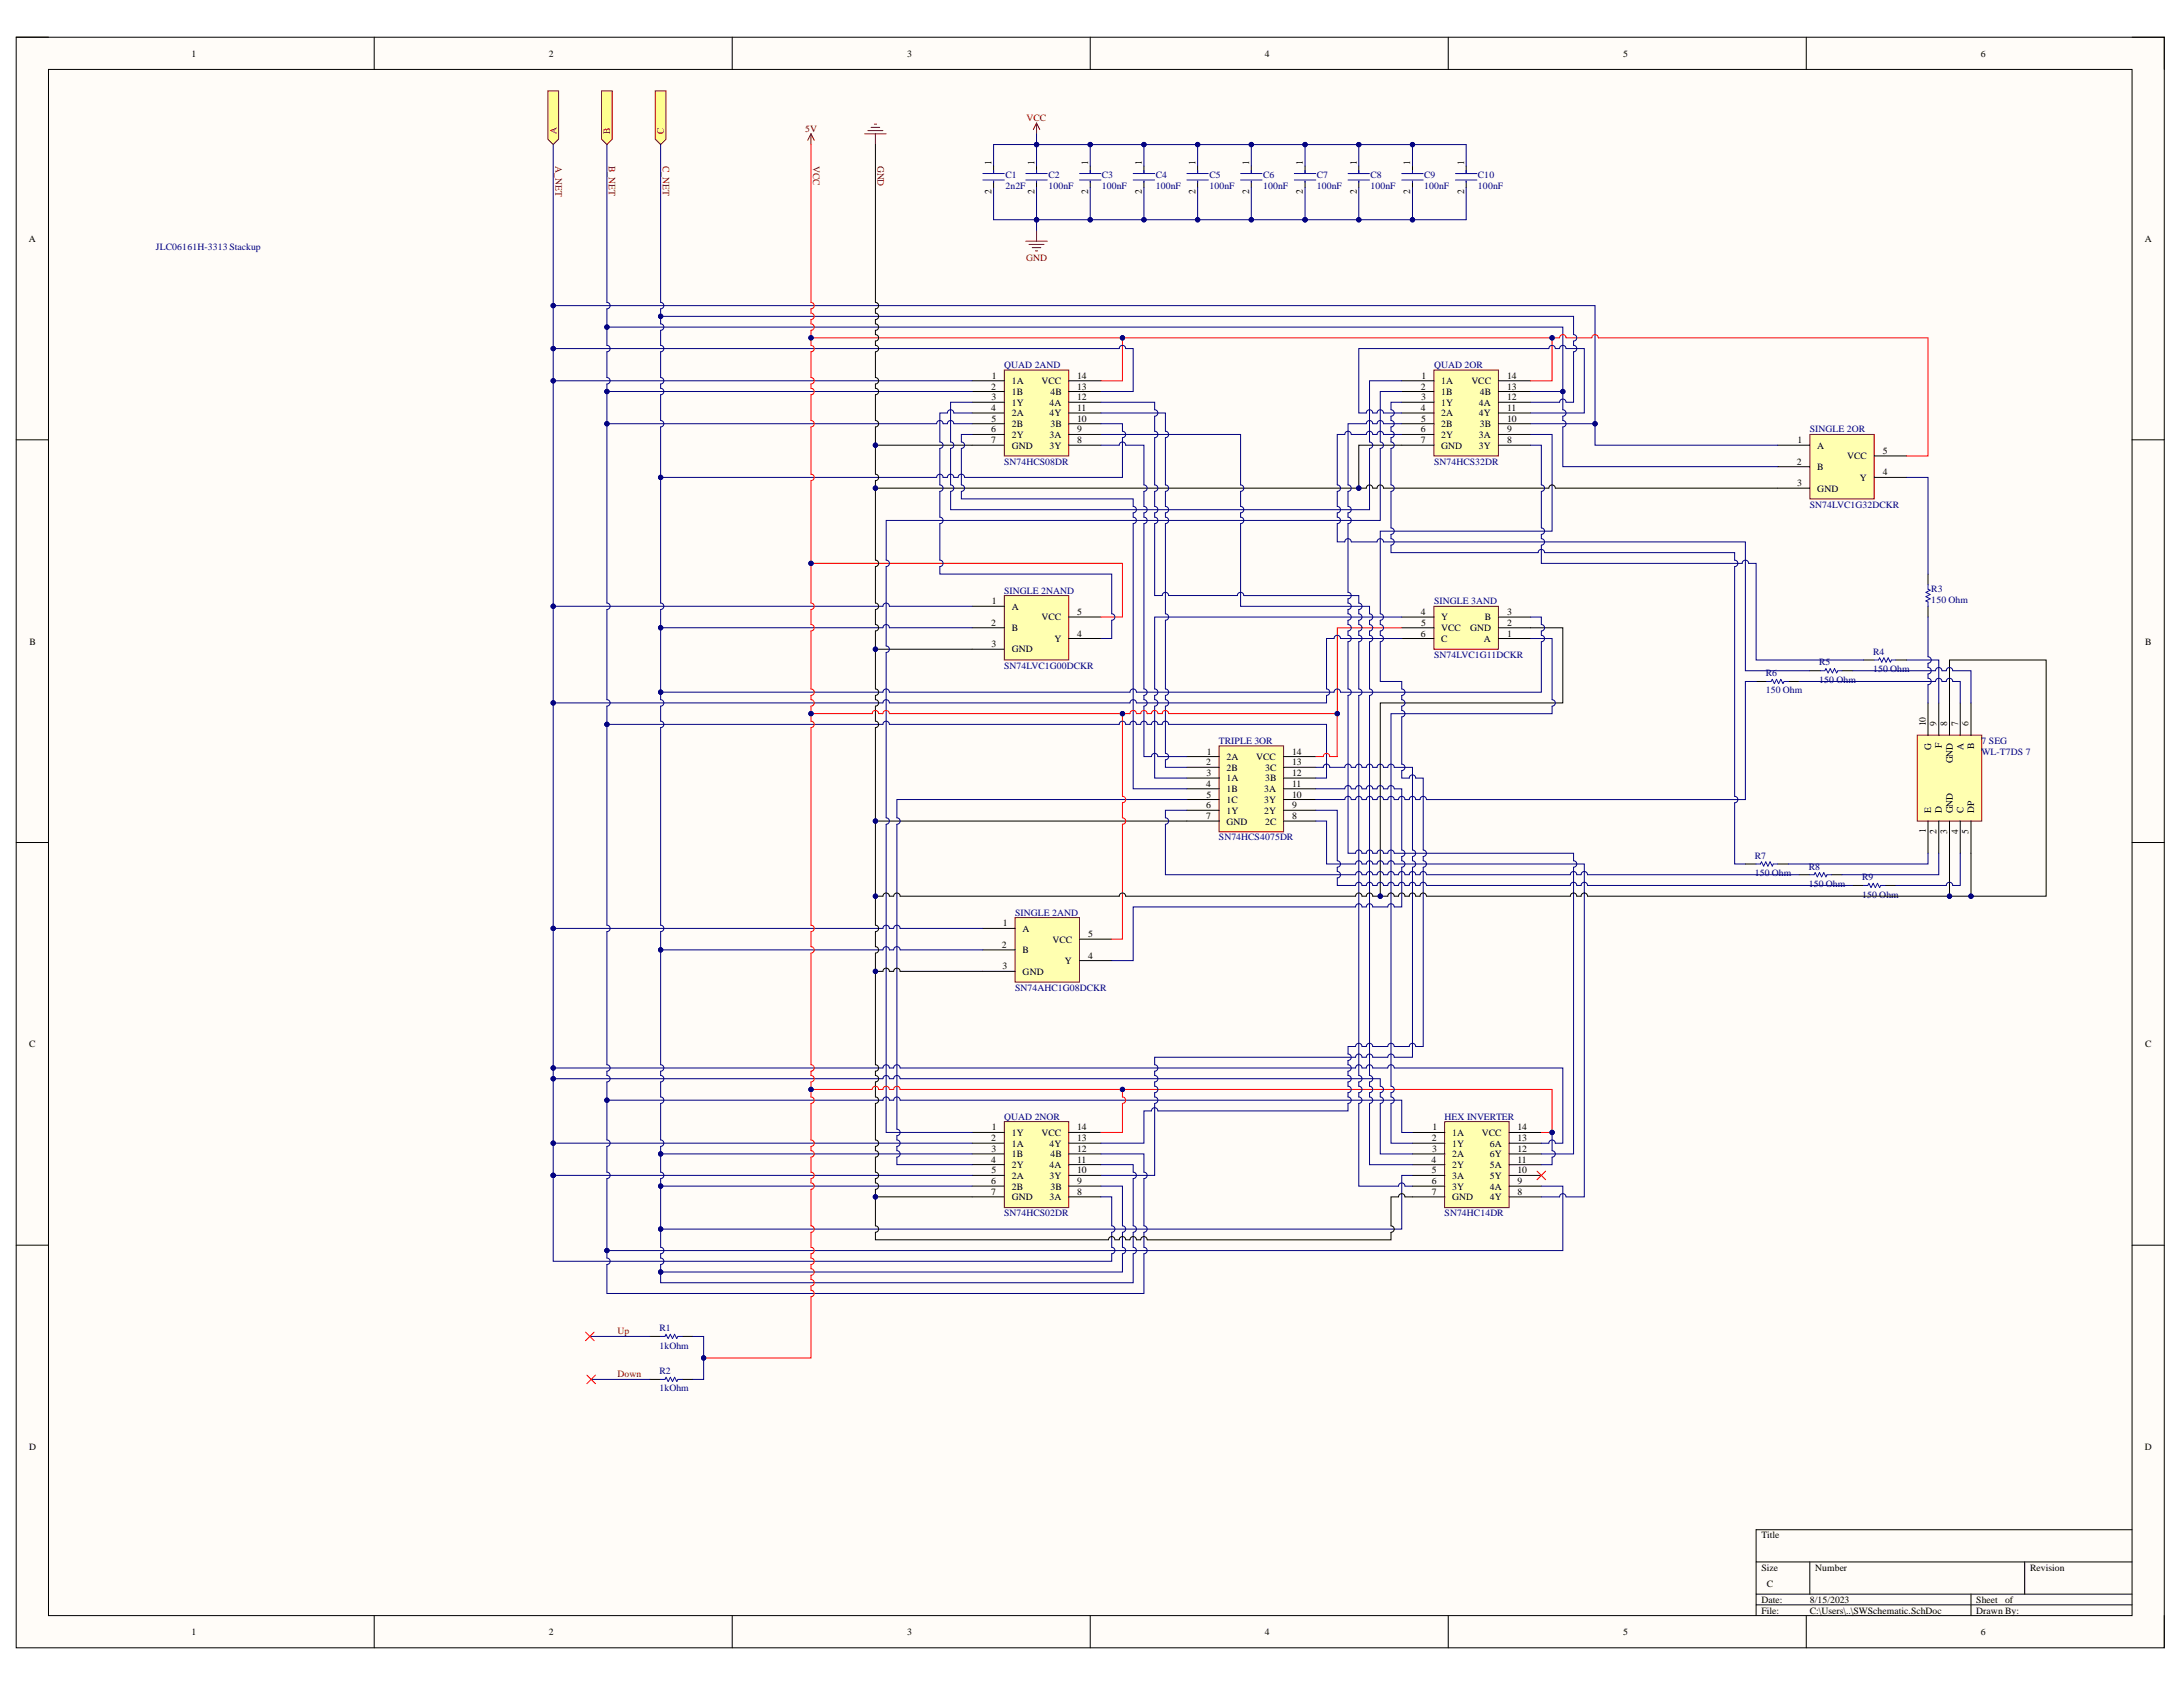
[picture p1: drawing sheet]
<svg xmlns="http://www.w3.org/2000/svg" width="279mm" height="216mm" viewBox="0 0 279 216" stroke-linecap="round" stroke-linejoin="round" font-family="sans-serif">
<defs><g id="words">
<g font-size="1.2">
<text x="24.5" y="7.2">1</text>
<text x="70.2" y="7.2">2</text>
<text x="116.1" y="7.2">3</text>
<text x="161.9" y="7.2">4</text>
<text x="207.7" y="7.2">5</text>
<text x="253.5" y="7.2">6</text>
<text x="126.9" y="21.1" transform="rotate(-90 126.9 21.1)">1</text>
<text x="132.4" y="21.1" transform="rotate(-90 132.4 21.1)">1</text>
<text x="139.3" y="21.1" transform="rotate(-90 139.3 21.1)">1</text>
<text x="146.2" y="21.1" transform="rotate(-90 146.2 21.1)">1</text>
<text x="153" y="21.1" transform="rotate(-90 153 21.1)">1</text>
<text x="159.9" y="21.1" transform="rotate(-90 159.9 21.1)">1</text>
<text x="166.8" y="21.1" transform="rotate(-90 166.8 21.1)">1</text>
<text x="173.6" y="21.1" transform="rotate(-90 173.6 21.1)">1</text>
<text x="180.5" y="21.1" transform="rotate(-90 180.5 21.1)">1</text>
<text x="187.4" y="21.1" transform="rotate(-90 187.4 21.1)">1</text>
<text x="126.9" y="24.8" transform="rotate(-90 126.9 24.8)">2</text>
<text x="132.4" y="24.8" transform="rotate(-90 132.4 24.8)">2</text>
<text x="139.3" y="24.8" transform="rotate(-90 139.3 24.8)">2</text>
<text x="146.2" y="24.8" transform="rotate(-90 146.2 24.8)">2</text>
<text x="153" y="24.8" transform="rotate(-90 153 24.8)">2</text>
<text x="159.9" y="24.8" transform="rotate(-90 159.9 24.8)">2</text>
<text x="166.8" y="24.8" transform="rotate(-90 166.8 24.8)">2</text>
<text x="173.6" y="24.8" transform="rotate(-90 173.6 24.8)">2</text>
<text x="180.5" y="24.8" transform="rotate(-90 180.5 24.8)">2</text>
<text x="187.4" y="24.8" transform="rotate(-90 187.4 24.8)">2</text>
<text x="3.7" y="31">A</text>
<text x="274.5" y="31">A</text>
<text x="126.9" y="49.9">2</text>
<text x="126.9" y="52.6">4</text>
<text x="126.9" y="51.2">3</text>
<text x="126.9" y="54">5</text>
<text x="127" y="48.5">1</text>
<text x="129.5" y="49.2">1A</text>
<text x="129.5" y="50.5">1B</text>
<text x="129.5" y="51.9">1Y</text>
<text x="129.5" y="53.3">2A</text>
<text x="133.3" y="49.2">VCC</text>
<text x="134.3" y="53.3">4Y</text>
<text x="134.3" y="51.9">4A</text>
<text x="134.4" y="50.5">4B</text>
<text x="137.9" y="54">10</text>
<text x="137.9" y="52.6">11</text>
<text x="137.9" y="51.2">12</text>
<text x="137.9" y="49.9">13</text>
<text x="137.9" y="48.5">14</text>
<text x="181.8" y="49.9">2</text>
<text x="181.8" y="52.6">4</text>
<text x="181.9" y="51.2">3</text>
<text x="181.9" y="54">5</text>
<text x="181.9" y="48.5">1</text>
<text x="184.5" y="49.2">1A</text>
<text x="184.5" y="50.5">1B</text>
<text x="184.5" y="51.9">1Y</text>
<text x="184.5" y="53.3">2A</text>
<text x="188.3" y="49.2">VCC</text>
<text x="189.3" y="53.3">4Y</text>
<text x="189.3" y="51.9">4A</text>
<text x="189.4" y="50.5">4B</text>
<text x="192.9" y="54">10</text>
<text x="192.9" y="52.6">11</text>
<text x="192.9" y="51.2">12</text>
<text x="192.9" y="49.9">13</text>
<text x="192.9" y="48.5">14</text>
<text x="126.9" y="55.3">6</text>
<text x="126.9" y="56.7">7</text>
<text x="129.5" y="54.7">2B</text>
<text x="129.5" y="56">2Y</text>
<text x="129.5" y="57.4">GND</text>
<text x="134.3" y="57.4">3Y</text>
<text x="134.3" y="56">3A</text>
<text x="134.4" y="54.7">3B</text>
<text x="137.9" y="56.7">8</text>
<text x="137.9" y="55.3">9</text>
<text x="181.8" y="55.3">6</text>
<text x="181.8" y="56.7">7</text>
<text x="184.5" y="54.7">2B</text>
<text x="184.5" y="56">2Y</text>
<text x="184.5" y="57.4">GND</text>
<text x="189.3" y="57.4">3Y</text>
<text x="189.3" y="56">3A</text>
<text x="189.4" y="54.7">3B</text>
<text x="192.9" y="56.7">8</text>
<text x="192.9" y="55.3">9</text>
<text x="230" y="59.5">2</text>
<text x="230.1" y="56.7">1</text>
<text x="232.6" y="57.4">A</text>
<text x="236.4" y="58.8">VCC</text>
<text x="241" y="58.1">5</text>
<text x="230" y="62.2">3</text>
<text x="232.6" y="60.2">B</text>
<text x="232.6" y="62.9">GND</text>
<text x="238.1" y="61.5">Y</text>
<text x="241" y="60.8">4</text>
<text x="127" y="77.3">1</text>
<text x="3.8" y="82.5">B</text>
<text x="126.9" y="80.1">2</text>
<text x="126.9" y="82.8">3</text>
<text x="129.5" y="78">A</text>
<text x="129.5" y="80.8">B</text>
<text x="129.5" y="83.5">GND</text>
<text x="133.3" y="79.4">VCC</text>
<text x="134.9" y="82.2">Y</text>
<text x="137.9" y="81.5">4</text>
<text x="137.9" y="78.7">5</text>
<text x="181.8" y="81.5">6</text>
<text x="181.8" y="78.7">4</text>
<text x="181.9" y="80.1">5</text>
<text x="184.5" y="82.2">C</text>
<text x="184.5" y="80.8">VCC</text>
<text x="184.5" y="79.4">Y</text>
<text x="188.2" y="80.8">GND</text>
<text x="189.9" y="82.2">A</text>
<text x="190.1" y="79.4">B</text>
<text x="192.9" y="81.5">1</text>
<text x="192.9" y="80.1">2</text>
<text x="192.9" y="78.7">3</text>
<text x="274.6" y="82.5">B</text>
<text x="246.5" y="93" transform="rotate(-90 246.5 93)">10</text>
<text x="247.2" y="95.9" transform="rotate(-90 247.2 95.9)">G</text>
<text x="247.9" y="93" transform="rotate(-90 247.9 93)">9</text>
<text x="248.5" y="95.7" transform="rotate(-90 248.5 95.7)">F</text>
<text x="249.2" y="93" transform="rotate(-90 249.2 93)">8</text>
<text x="250.6" y="93" transform="rotate(-90 250.6 93)">7</text>
<text x="251.3" y="95.9" transform="rotate(-90 251.3 95.9)">A</text>
<text x="252" y="93" transform="rotate(-90 252 93)">6</text>
<text x="252.7" y="95.8" transform="rotate(-90 252.7 95.8)">B</text>
<text x="154.4" y="98">2</text>
<text x="154.4" y="100.7">4</text>
<text x="154.4" y="99.3">3</text>
<text x="154.4" y="96.6">1</text>
<text x="157" y="97.2">2A</text>
<text x="157" y="98.6">2B</text>
<text x="157" y="100">1A</text>
<text x="157" y="101.4">1B</text>
<text x="160.8" y="97.2">VCC</text>
<text x="161.8" y="101.4">3A</text>
<text x="161.9" y="100">3B</text>
<text x="161.9" y="98.6">3C</text>
<text x="165.4" y="100.7">11</text>
<text x="165.4" y="99.3">12</text>
<text x="165.4" y="98">13</text>
<text x="165.4" y="96.6">14</text>
<text x="249.9" y="97.7" transform="rotate(-90 249.9 97.7)">GND</text>
<text x="154.4" y="103.5">6</text>
<text x="154.4" y="104.8">7</text>
<text x="154.4" y="102.1">5</text>
<text x="157" y="102.7">1C</text>
<text x="157" y="104.1">1Y</text>
<text x="157" y="105.5">GND</text>
<text x="161.8" y="104.1">2Y</text>
<text x="161.8" y="102.7">3Y</text>
<text x="161.9" y="105.5">2C</text>
<text x="165.4" y="104.8">8</text>
<text x="165.4" y="103.5">9</text>
<text x="165.4" y="102.1">10</text>
<text x="246.5" y="106.6" transform="rotate(-90 246.5 106.6)">1</text>
<text x="247.2" y="104.1" transform="rotate(-90 247.2 104.1)">E</text>
<text x="247.9" y="106.8" transform="rotate(-90 247.9 106.8)">2</text>
<text x="248.5" y="104.1" transform="rotate(-90 248.5 104.1)">D</text>
<text x="249.2" y="106.7" transform="rotate(-90 249.2 106.7)">3</text>
<text x="249.9" y="104.1" transform="rotate(-90 249.9 104.1)">GND</text>
<text x="250.6" y="106.8" transform="rotate(-90 250.6 106.8)">4</text>
<text x="251.3" y="104.1" transform="rotate(-90 251.3 104.1)">C</text>
<text x="252" y="106.7" transform="rotate(-90 252 106.7)">5</text>
<text x="252.7" y="104.1" transform="rotate(-90 252.7 104.1)">DP</text>
<text x="128.4" y="118.6">1</text>
<text x="130.9" y="119.3">A</text>
<text x="139.3" y="119.9">5</text>
<text x="128.2" y="121.3">2</text>
<text x="128.3" y="124">3</text>
<text x="130.9" y="122">B</text>
<text x="130.9" y="124.8">GND</text>
<text x="134.7" y="120.6">VCC</text>
<text x="136.3" y="123.4">Y</text>
<text x="139.3" y="122.7">4</text>
<text x="3.7" y="134">C</text>
<text x="274.6" y="134">C</text>
<text x="126.9" y="146">2</text>
<text x="126.9" y="148.8">4</text>
<text x="126.9" y="147.4">3</text>
<text x="127" y="144.7">1</text>
<text x="129.5" y="145.4">1Y</text>
<text x="129.5" y="146.8">1A</text>
<text x="129.5" y="148.1">1B</text>
<text x="129.5" y="149.5">2Y</text>
<text x="133.3" y="145.4">VCC</text>
<text x="134.3" y="149.5">4A</text>
<text x="134.3" y="146.8">4Y</text>
<text x="134.4" y="148.1">4B</text>
<text x="137.9" y="148.8">11</text>
<text x="137.9" y="147.4">12</text>
<text x="137.9" y="146">13</text>
<text x="137.9" y="144.7">14</text>
<text x="183.2" y="148.8">4</text>
<text x="183.2" y="146">2</text>
<text x="183.3" y="147.4">3</text>
<text x="183.3" y="144.7">1</text>
<text x="185.9" y="145.4">1A</text>
<text x="185.9" y="146.8">1Y</text>
<text x="185.9" y="148.1">2A</text>
<text x="185.9" y="149.5">2Y</text>
<text x="189.7" y="145.4">VCC</text>
<text x="190.7" y="149.5">5A</text>
<text x="190.7" y="148.1">6Y</text>
<text x="190.7" y="146.8">6A</text>
<text x="194.2" y="148.8">11</text>
<text x="194.2" y="147.4">12</text>
<text x="194.2" y="146">13</text>
<text x="194.2" y="144.7">14</text>
<text x="126.9" y="151.5">6</text>
<text x="126.9" y="152.9">7</text>
<text x="126.9" y="150.2">5</text>
<text x="129.5" y="150.9">2A</text>
<text x="129.5" y="152.2">2B</text>
<text x="129.5" y="153.6">GND</text>
<text x="134.3" y="153.6">3A</text>
<text x="134.3" y="150.9">3Y</text>
<text x="134.4" y="152.2">3B</text>
<text x="137.9" y="152.9">8</text>
<text x="137.9" y="151.5">9</text>
<text x="137.9" y="150.2">10</text>
<text x="183.2" y="150.2">5</text>
<text x="183.2" y="151.5">6</text>
<text x="183.2" y="152.9">7</text>
<text x="185.9" y="150.9">3A</text>
<text x="185.9" y="152.2">3Y</text>
<text x="185.9" y="153.6">GND</text>
<text x="190.7" y="153.6">4Y</text>
<text x="190.7" y="152.2">4A</text>
<text x="190.7" y="150.9">5Y</text>
<text x="194.2" y="152.9">8</text>
<text x="194.2" y="151.5">9</text>
<text x="194.2" y="150.2">10</text>
<text x="3.7" y="185.6">D</text>
<text x="274.5" y="185.6">D</text>
<text x="225.5" y="196.9">Title</text>
<text x="225.5" y="201">Size</text>
<text x="226.1" y="203.1">C</text>
<text x="232.3" y="201">Number</text>
<text x="259.8" y="201">Revision</text>
<text x="24.5" y="209.3">1</text>
<text x="70.2" y="209.3">2</text>
<text x="116.1" y="209.3">3</text>
<text x="161.9" y="209.3">4</text>
<text x="207.7" y="209.3">5</text>
<text x="225.5" y="205.1">Date:</text>
<text x="225.5" y="206.5">File:</text>
<text x="231.6" y="205.1">8/15/2023</text>
<text x="231.6" y="206.5">C:\Users\..\SWSchematic.SchDoc</text>
<text x="252.9" y="205.1">Sheet</text>
<text x="252.9" y="206.5">Drawn By:</text>
<text x="253.5" y="209.3">6</text>
<text x="256.6" y="205.1">of</text>
</g>
<g font-size="1.2" fill="#800000">
<text x="71.2" y="17.1" transform="rotate(-90 71.2 17.1)">A</text>
<text x="78.1" y="17.1" transform="rotate(-90 78.1 17.1)">B</text>
<text x="85" y="17.1" transform="rotate(-90 85 17.1)">C</text>
<text x="103.1" y="16.9">5V</text>
<text x="131.4" y="15.5">VCC</text>
<text x="71.1" y="21.2" transform="rotate(90 71.1 21.2)">A_NET</text>
<text x="77.9" y="21.2" transform="rotate(90 77.9 21.2)">B_NET</text>
<text x="84.8" y="21.2" transform="rotate(90 84.8 21.2)">C_NET</text>
<text x="104.1" y="21.2" transform="rotate(90 104.1 21.2)">VCC</text>
<text x="112.3" y="21.2" transform="rotate(90 112.3 21.2)">GND</text>
<text x="131.4" y="33.4">GND</text>
<text x="79" y="170.8">Up</text>
<text x="79" y="176.3">Down</text>
</g>
<g font-size="1.2" fill="#000080">
<text x="128.7" y="22.8">C1</text>
<text x="134.2" y="22.8">C2</text>
<text x="141" y="22.8">C3</text>
<text x="147.9" y="22.8">C4</text>
<text x="154.8" y="22.8">C5</text>
<text x="161.7" y="22.8">C6</text>
<text x="168.5" y="22.8">C7</text>
<text x="175.4" y="22.8">C8</text>
<text x="182.3" y="22.8">C9</text>
<text x="189.2" y="22.8">C10</text>
<text x="128.7" y="24.1">2n2F</text>
<text x="134.2" y="24.1">100nF</text>
<text x="141" y="24.1">100nF</text>
<text x="147.9" y="24.1">100nF</text>
<text x="154.8" y="24.1">100nF</text>
<text x="161.7" y="24.1">100nF</text>
<text x="168.5" y="24.1">100nF</text>
<text x="175.4" y="24.1">100nF</text>
<text x="182.3" y="24.1">100nF</text>
<text x="189.2" y="24.1">100nF</text>
<text x="20" y="32">JLC06161H-3313 Stackup</text>
<text x="128.5" y="47.1">QUAD 2AND</text>
<text x="183.5" y="47.1">QUAD 2OR</text>
<text x="128.5" y="59.5">SN74HCS08DR</text>
<text x="183.5" y="59.5">SN74HCS32DR</text>
<text x="231.6" y="55.3">SINGLE 2OR</text>
<text x="231.6" y="65">SN74LVC1G32DCKR</text>
<text x="128.5" y="76">SINGLE 2NAND</text>
<text x="183.5" y="77.3">SINGLE 3AND</text>
<text x="247.2" y="75.8">R3</text>
<text x="247.2" y="77.2">150 Ohm</text>
<text x="239.7" y="83.8">R4</text>
<text x="128.5" y="85.6">SN74LVC1G00DCKR</text>
<text x="183.5" y="84.2">SN74LVC1G11DCKR</text>
<text x="226" y="86.5">R6</text>
<text x="226" y="88.7">150 Ohm</text>
<text x="232.9" y="85.2">R5</text>
<text x="232.9" y="87.4">150 Ohm</text>
<text x="239.7" y="86">150 Ohm</text>
<text x="156" y="95.2">TRIPLE 3OR</text>
<text x="253.6" y="95.2">7 SEG</text>
<text x="253.6" y="96.6">WL-T7DS 7</text>
<text x="156" y="107.6">SN74HCS4075DR</text>
<text x="224.6" y="109.9">R7</text>
<text x="224.6" y="112.1">150 Ohm</text>
<text x="231.5" y="111.3">R8</text>
<text x="231.5" y="113.5">150 Ohm</text>
<text x="238.4" y="112.7">R9</text>
<text x="129.9" y="117.2">SINGLE 2AND</text>
<text x="238.4" y="114.9">150 Ohm</text>
<text x="129.9" y="126.8">SN74AHC1G08DCKR</text>
<text x="128.5" y="143.3">QUAD 2NOR</text>
<text x="184.9" y="143.3">HEX INVERTER</text>
<text x="128.5" y="155.7">SN74HCS02DR</text>
<text x="184.9" y="155.7">SN74HC14DR</text>
<text x="84.4" y="170.4">R1</text>
<text x="84.4" y="172.6">1kOhm</text>
<text x="84.4" y="175.9">R2</text>
<text x="84.4" y="178.1">1kOhm</text>
</g>
</g></defs>
<path d="M2.1 4.8h274.9v206.1h-274.9z" fill-rule="evenodd" fill="#fffcf8"/>
<path d="M2.1 4.8h274.9v206.1h-274.9z" fill="none" stroke="#000" stroke-width=".13"/>
<path d="M6.2 8.9h266.7v197.9h-266.7z" fill-rule="evenodd" fill="#fffcf8"/>
<g fill="none" stroke="#000" stroke-width=".13">
<path d="M2.1 4.8h4.1M6.2 8.9h266.7v197.9h-266.7zM47.9 4.8v4.1M93.7 4.8v4.1M139.5 4.8v4.1M185.4 4.8v4.1M231.2 4.8v4.1M272.9 4.8h4.1v4.1M2.1 56.3h4.1M272.9 56.3h4.1M2.1 107.8h4.1M272.9 107.8h4.1"/>
<path d="M2.1 159.4h4.1M272.9 159.4h4.1M224.8 199.9h48.1M231.6 199.9v4.1M259.1 199.9v4.1M272.9 195.8h-48.1v11M47.9 206.8v4.1M93.7 206.8v4.1M139.5 206.8v4.1M185.4 206.8v4.1M224.8 204h48.1M224.8 205.4h48.1"/>
<path d="M231.2 206.8v4.1M252.3 204v2.8M277 206.8v4.1"/>
</g>
<path d="M70.1 11.6h1.4v6.2l-.7 .7-.7-.7z" fill-rule="evenodd" fill="#ffff80"/>
<path d="M70.1 11.6h1.4v6.2l-.7 .7-.7-.7z" fill="none" stroke="#800000" stroke-width=".13"/>
<path d="M77 11.6h1.4v6.2l-.7 .7-.7-.7z" fill-rule="evenodd" fill="#ffff80"/>
<path d="M77 11.6h1.4v6.2l-.7 .7-.7-.7z" fill="none" stroke="#800000" stroke-width=".13"/>
<path d="M83.9 11.6h1.3v6.2l-.6 .7-.7-.7z" fill-rule="evenodd" fill="#ffff80"/>
<path d="M83.9 11.6h1.3v6.2l-.6 .7-.7-.7z" fill="none" stroke="#800000" stroke-width=".13"/>
<path d="M83.2 176.5h1.4M83.2 171h1.4M87.3 171h1.4M87.3 176.5h1.4" fill="none" stroke="#000" stroke-width=".13"/>
<path d="M84.6 171h.5l.1-.2 .3 .5 .3-.5 .3 .5 .2-.5 .3 .5 .2-.3h.5M84.6 176.5h.5l.1-.2 .3 .5 .3-.5 .3 .5 .2-.5 .3 .5 .2-.3h.5" fill="none" stroke="#00f" stroke-width=".13"/>
<path d="M245.4 94.1h8.2v11h-8.2z" fill-rule="evenodd" fill="#ffffb0"/>
<path d="M245.4 94.1h8.2v11h-8.2z" fill="none" stroke="#800000" stroke-width=".13"/>
<g fill="none" stroke="#000" stroke-width=".13">
<path d="M246.8 73.5v1.3M246.8 77.6v1.4M224.8 87.2h1.3M228.9 87.2h1.4M231.6 85.8h1.4M235.8 85.8h1.3M238.5 84.5h1.4M242.6 84.5h1.4M246.8 90v4.1M248.1 90v4.1M249.5 90v4.1M250.9 90v4.1"/>
<path d="M252.3 90v4.1M223.4 110.6h1.4M227.5 110.6h1.4M230.3 111.9h1.3M234.4 111.9h1.4M237.1 113.3h1.4M241.3 113.3h1.3M246.8 105.1v4.1M248.1 105.1v4.1M249.5 105.1v4.1M250.9 105.1v4.1M252.3 105.1v4.1"/>
</g>
<path d="M246.8 74.8v.6l.2 .1-.5 .3 .5 .3-.5 .3 .5 .2-.5 .3 .3 .1v.6M226.1 87.2h.6l.1-.3 .3 .6 .3-.6 .3 .6 .2-.6 .3 .6 .1-.3h.6M233 85.8h.6l.1-.2 .3 .5 .2-.5 .3 .5 .3-.5 .3 .5 .1-.3h.6M239.9 84.5h.5l.2-.3 .2 .5 .3-.5 .3 .5 .3-.5 .2 .5 .2-.2h.5M224.8 110.6h.5l.2-.3 .2 .5 .3-.5 .3 .5 .3-.5 .2 .5 .2-.2h.5M231.6 111.9h.6l.1-.2 .3 .5 .3-.5 .2 .5 .3-.5 .3 .5 .1-.3h.6M238.5 113.3h.6l.1-.3 .3 .6 .2-.6 .3 .6 .3-.6 .3 .6 .1-.3h.6" fill="none" stroke="#00f" stroke-width=".13"/>
<path d="M128.5 47.4h8.3v11h-8.3z" fill-rule="evenodd" fill="#ffffb0"/>
<path d="M128.5 47.4h8.3v11h-8.3z" fill="none" stroke="#800000" stroke-width=".13"/>
<g fill="none" stroke="#000" stroke-width=".13">
<path d="M124.4 48.7h4.1M124.4 50.1h4.1M124.4 51.5h4.1M124.4 52.9h4.1M124.4 54.2h4.1M124.4 55.6h4.1M124.4 57h4.1M136.8 48.7h4.1M136.8 50.1h4.1M136.8 51.5h4.1M136.8 52.9h4.1M136.8 54.2h4.1"/>
<path d="M136.8 55.6h4.1M136.8 57h4.1"/>
</g>
<path d="M183.5 47.4h8.3v11h-8.3z" fill-rule="evenodd" fill="#ffffb0"/>
<path d="M183.5 47.4h8.3v11h-8.3z" fill="none" stroke="#800000" stroke-width=".13"/>
<g fill="none" stroke="#000" stroke-width=".13">
<path d="M179.4 48.7h4.1M179.4 50.1h4.1M179.4 51.5h4.1M179.4 52.9h4.1M179.4 54.2h4.1M179.4 55.6h4.1M179.4 57h4.1M191.8 48.7h4.1M191.8 50.1h4.1M191.8 51.5h4.1M191.8 52.9h4.1M191.8 54.2h4.1"/>
<path d="M191.8 55.6h4.1M191.8 57h4.1"/>
</g>
<path d="M128.5 76.2h8.3v8.3h-8.3z" fill-rule="evenodd" fill="#ffffb0"/>
<path d="M128.5 76.2h8.3v8.3h-8.3z" fill="none" stroke="#800000" stroke-width=".13"/>
<path d="M124.4 77.6h4.1M136.8 79h4.1M124.4 80.3h4.1M124.4 83.1h4.1M136.8 81.7h4.1" fill="none" stroke="#000" stroke-width=".13"/>
<path d="M156 95.5h8.3v11h-8.3z" fill-rule="evenodd" fill="#ffffb0"/>
<path d="M156 95.5h8.3v11h-8.3z" fill="none" stroke="#800000" stroke-width=".13"/>
<g fill="none" stroke="#000" stroke-width=".13">
<path d="M151.9 96.8h4.1M151.9 98.2h4.1M151.9 99.6h4.1M164.3 96.8h4.1M164.3 98.2h4.1M164.3 99.6h4.1M151.9 100.9h4.1M151.9 102.3h4.1M151.9 103.7h4.1M151.9 105.1h4.1M164.3 100.9h4.1M164.3 102.3h4.1"/>
<path d="M164.3 103.7h4.1M164.3 105.1h4.1"/>
</g>
<path d="M129.9 117.4h8.3v8.3h-8.3z" fill-rule="evenodd" fill="#ffffb0"/>
<path d="M129.9 117.4h8.3v8.3h-8.3z" fill="none" stroke="#800000" stroke-width=".13"/>
<path d="M125.8 118.8h4.1M125.8 121.6h4.1M125.8 124.3h4.1M138.2 122.9h4.1M138.2 120.2h4.1" fill="none" stroke="#000" stroke-width=".13"/>
<path d="M128.5 143.5h8.3v11h-8.3z" fill-rule="evenodd" fill="#ffffb0"/>
<path d="M128.5 143.5h8.3v11h-8.3z" fill="none" stroke="#800000" stroke-width=".13"/>
<g fill="none" stroke="#000" stroke-width=".13">
<path d="M124.4 144.9h4.1M124.4 146.3h4.1M124.4 147.7h4.1M124.4 149h4.1M124.4 150.4h4.1M124.4 151.8h4.1M124.4 153.2h4.1M136.8 144.9h4.1M136.8 146.3h4.1M136.8 147.7h4.1M136.8 149h4.1M136.8 150.4h4.1"/>
<path d="M136.8 151.8h4.1M136.8 153.2h4.1"/>
</g>
<path d="M184.9 143.5h8.3v11.1h-8.3z" fill-rule="evenodd" fill="#ffffb0"/>
<path d="M184.9 143.5h8.3v11.1h-8.3z" fill="none" stroke="#800000" stroke-width=".13"/>
<g fill="none" stroke="#000" stroke-width=".13">
<path d="M180.8 144.9h4.1M180.8 146.3h4.1M180.8 147.7h4.1M180.8 149.1h4.1M180.8 150.4h4.1M180.8 151.8h4.1M180.8 153.2h4.1M193.2 144.9h4.1M193.2 146.3h4.1M193.2 147.7h4.1M193.2 149.1h4.1M193.2 150.4h4.1"/>
<path d="M193.2 151.8h4.1M193.2 153.2h4.1"/>
</g>
<path d="M231.6 55.6h8.3v8.2h-8.3z" fill-rule="evenodd" fill="#ffffb0"/>
<path d="M231.6 55.6h8.3v8.2h-8.3z" fill="none" stroke="#800000" stroke-width=".13"/>
<path d="M227.5 57h4.1M227.5 59.7h4.1M239.9 58.4h4.1M227.5 62.5h4.1M239.9 61.1h4.1" fill="none" stroke="#000" stroke-width=".13"/>
<path d="M183.5 77.6h8.3v5.5h-8.3z" fill-rule="evenodd" fill="#ffffb0"/>
<g fill="none" stroke="#800000" stroke-width=".13">
<path d="M103.8 17.1l-.4 .8M103.8 17.1l.4 .8M103.8 17.1v1.4M110.7 17.1h2.7M111.1 16.7h1.9M111.5 16.3h1.1M111.9 15.9h.3M112 17.1v1.4M132.7 15.8v1.3M132.7 15.8l-.4 .8M132.7 15.8l.4 .8M131.3 30.9h2.7"/>
<path d="M131.7 31.3h1.9M132.1 31.7h1.1M132.5 32.1h.3M132.7 29.5v1.4M183.5 77.6h8.3v5.5h-8.3z"/>
</g>
<g fill="none" stroke="#000" stroke-width=".13">
<path d="M132.7 21.2v1M132.7 23.2v.8M139.5 21.2v1M139.5 23.2v.8M146.4 21.2v1M146.4 23.2v.8M153.3 21.2v1M153.3 23.2v.8M160.2 21.2v1M160.2 23.2v.8M167 21.2v1M167 23.2v.8"/>
<path d="M173.9 21.3v.9M173.9 23.2v.8M180.8 21.3v.9M180.8 23.2v.8M187.7 21.3v.9M187.7 23.2v.8M179.4 79h4.1M191.8 79h4.1M179.4 81.7h4.1M179.4 80.3h4.1M191.8 81.7h4.1M191.8 80.3h4.1"/>
</g>
<g fill="none" stroke="#00f" stroke-width=".13">
<path d="M131.3 22.2h2.7M131.3 23h2.7M132.7 21.8v.4M132.7 23.2v.1M138.2 22.2h2.7M138.2 23h2.7M139.5 21.8v.4M139.5 23.2v.1M145 22.2h2.8M145 23h2.8M146.4 21.8v.4M146.4 23.2v.1"/>
<path d="M151.9 22.2h2.8M151.9 23h2.8M153.3 21.8v.4M153.3 23.2v.1M158.8 22.2h2.7M158.8 23h2.7M160.2 21.8v.4M160.2 23.2v.1M165.7 22.2h2.7M165.7 23h2.7M167 21.8v.4M167 23.2v.1"/>
<path d="M172.5 22.2h2.8M172.5 23h2.8M173.9 21.8v.4M173.9 23.2v.1M179.4 22.2h2.8M179.4 23h2.8M180.8 21.8v.4M180.8 23.2v.1M186.3 22.2h2.7M186.3 23h2.7M187.7 21.8v.4M187.7 23.2v.1"/>
</g>
<path d="M103.8 43.2h39.9v5.5h-2.8" fill="none" stroke="#f00" stroke-width=".13"/>
<circle cx="143.7" cy="43.2" r=".28" fill="#000080"/>
<circle cx="143.7" cy="43.2" r=".28" fill="none" stroke="#000080" stroke-width=".13"/>
<circle cx="103.8" cy="43.2" r=".28" fill="#000080"/>
<circle cx="103.8" cy="43.2" r=".28" fill="none" stroke="#000080" stroke-width=".13"/>
<path d="M112 57h12.4" fill="none" stroke="#000" stroke-width=".13"/>
<circle cx="112" cy="57" r=".27" fill="#000080"/>
<circle cx="112" cy="57" r=".27" fill="none" stroke="#000080" stroke-width=".13"/>
<path d="M112 105.1h39.9" fill="none" stroke="#000" stroke-width=".13"/>
<circle cx="112" cy="105.1" r=".27" fill="#000080"/>
<circle cx="112" cy="105.1" r=".27" fill="none" stroke="#000080" stroke-width=".13"/>
<path d="M143.7 43.2h54.9v5.5h-2.7" fill="none" stroke="#f00" stroke-width=".13"/>
<circle cx="198.6" cy="43.2" r=".27" fill="#000080"/>
<circle cx="198.6" cy="43.2" r=".27" fill="none" stroke="#000080" stroke-width=".13"/>
<circle cx="143.7" cy="43.2" r=".28" fill="#000080"/>
<circle cx="143.7" cy="43.2" r=".28" fill="none" stroke="#000080" stroke-width=".13"/>
<path d="M143.7 139.4h54.9v5.5h-1.3" fill="none" stroke="#f00" stroke-width=".13"/>
<circle cx="198.6" cy="144.9" r=".28" fill="#000080"/>
<circle cx="198.6" cy="144.9" r=".28" fill="none" stroke="#000080" stroke-width=".13"/>
<circle cx="143.7" cy="139.4" r=".27" fill="#000080"/>
<circle cx="143.7" cy="139.4" r=".27" fill="none" stroke="#000080" stroke-width=".13"/>
<path d="M179.4 57h-5.5v5.5h-61.9" fill="none" stroke="#000" stroke-width=".13"/>
<circle cx="173.9" cy="62.5" r=".27" fill="#000080"/>
<circle cx="173.9" cy="62.5" r=".27" fill="none" stroke="#000080" stroke-width=".13"/>
<circle cx="112" cy="62.5" r=".27" fill="#000080"/>
<circle cx="112" cy="62.5" r=".27" fill="none" stroke="#000080" stroke-width=".13"/>
<path d="M252.3 109.2v5.5h-2.8" fill="none" stroke="#000" stroke-width=".13"/>
<circle cx="252.3" cy="114.7" r=".27" fill="#000080"/>
<circle cx="252.3" cy="114.7" r=".27" fill="none" stroke="#000080" stroke-width=".13"/>
<circle cx="249.5" cy="114.7" r=".27" fill="#000080"/>
<circle cx="249.5" cy="114.7" r=".27" fill="none" stroke="#000080" stroke-width=".13"/>
<path d="M249.5 90v-5.5h12.4v30.2h-9.6" fill="none" stroke="#000" stroke-width=".13"/>
<circle cx="252.3" cy="114.7" r=".27" fill="#000080"/>
<circle cx="252.3" cy="114.7" r=".27" fill="none" stroke="#000080" stroke-width=".13"/>
<path d="M112 83.1h12.4" fill="none" stroke="#000" stroke-width=".13"/>
<circle cx="112" cy="83.1" r=".28" fill="#000080"/>
<circle cx="112" cy="83.1" r=".28" fill="none" stroke="#000080" stroke-width=".13"/>
<path d="M103.8 72.1h39.9v6.9h-2.8" fill="none" stroke="#f00" stroke-width=".13"/>
<circle cx="103.8" cy="72.1" r=".27" fill="#000080"/>
<circle cx="103.8" cy="72.1" r=".27" fill="none" stroke="#000080" stroke-width=".13"/>
<path d="M179.4 80.3h-8.2v11" fill="none" stroke="#f00" stroke-width=".13"/>
<circle cx="171.2" cy="91.3" r=".27" fill="#000080"/>
<circle cx="171.2" cy="91.3" r=".27" fill="none" stroke="#000080" stroke-width=".13"/>
<path d="M195.9 80.3h4.1v9.7h-23.3v24.7" fill="none" stroke="#000" stroke-width=".13"/>
<circle cx="176.7" cy="114.7" r=".27" fill="#000080"/>
<g fill="none" stroke="#000080" stroke-width=".13">
<path d="M70.8 48.7h53.6"/>
<circle cx="176.7" cy="114.7" r=".27"/>
</g>
<circle cx="70.8" cy="48.7" r=".27" fill="#000080"/>
<g fill="none" stroke="#000080" stroke-width=".13">
<path d="M77.7 50.1h46.7"/>
<circle cx="70.8" cy="48.7" r=".27"/>
</g>
<circle cx="77.7" cy="50.1" r=".28" fill="#000080"/>
<g fill="none" stroke="#000080" stroke-width=".13">
<path d="M124.4 51.5h-2.7v5.1a.41 .41 0 0 1 .4 .4 .41 .41 0 0 1-.4 .4v4.7a.41 .41 0 0 1 .4 .4 .41 .41 0 0 1-.4 .4M179.4 48.7h-4.1v7.9a.41 .41 0 0 1 .4 .4 .41 .41 0 0 1-.4 .4v7.8h-53.6v-2.3M70.8 146.3h53.6"/>
<circle cx="77.7" cy="50.1" r=".28"/>
</g>
<circle cx="70.8" cy="146.3" r=".27" fill="#000080"/>
<g fill="none" stroke="#000080" stroke-width=".13">
<path d="M84.6 147.7h39.8"/>
<circle cx="70.8" cy="146.3" r=".27"/>
</g>
<circle cx="84.6" cy="147.7" r=".27" fill="#000080"/>
<g fill="none" stroke="#000080" stroke-width=".13">
<path d="M179.4 50.1h-2.7v6.5a.41 .41 0 0 1 .4 .4 .41 .41 0 0 1-.4 .4v9.2h-63.3v5.1a.41 .41 0 0 1 .4 .4 .41 .41 0 0 1-.4 .4v10.2a.41 .41 0 0 1 .4 .4 .41 .41 0 0 1-.4 .4v21.2a.41 .41 0 0 1 .4 .4 .41 .41 0 0 1-.4 .4v39.4h11M70.8 77.6h42.2a.41 .41 0 0 1 .4-.4 .41 .41 0 0 1 .4 .4h10.6"/>
<circle cx="84.6" cy="147.7" r=".27"/>
</g>
<circle cx="70.8" cy="77.6" r=".27" fill="#000080"/>
<g fill="none" stroke="#000080" stroke-width=".13">
<path d="M84.6 80.3h28.4a.41 .41 0 0 1 .4-.4 .41 .41 0 0 1 .4 .4h10.6"/>
<circle cx="70.8" cy="77.6" r=".27"/>
</g>
<circle cx="84.6" cy="80.3" r=".27" fill="#000080"/>
<g fill="none" stroke="#000080" stroke-width=".13">
<path d="M77.7 54.2h42.2a.41 .41 0 0 1 .4-.4 .41 .41 0 0 1 .4 .4h.6a.41 .41 0 0 1 .4-.4 .41 .41 0 0 1 .4 .4h2.3M124.4 52.9h-2.3a.41 .41 0 0 0-.4-.5 .41 .41 0 0 0-.4 .5h-1v3.7a.41 .41 0 0 1 .4 .4 .41 .41 0 0 1-.4 .4v4.7a.41 .41 0 0 1 .4 .4 .41 .41 0 0 1-.4 .4v3.3a.41 .41 0 0 1 .4 .4 .41 .41 0 0 1-.4 .4v4.7a.41 .41 0 0 1 .4 .4 .41 .41 0 0 1-.4 .4v1h22v5.1a.41 .41 0 0 1 .4 .4 .41 .41 0 0 1-.4 .4v2.3h-1.4"/>
<circle cx="84.6" cy="80.3" r=".27"/>
</g>
<circle cx="77.7" cy="54.2" r=".27" fill="#000080"/>
<g fill="none" stroke="#000080" stroke-width=".13">
<path d="M124.4 55.6h-1.4v1a.41 .41 0 0 1 .5 .4 .41 .41 0 0 1-.5 .4v4.7a.41 .41 0 0 1 .5 .4 .41 .41 0 0 1-.5 .4v.9h22v1a.41 .41 0 0 1 .4 .4 .41 .41 0 0 1-.4 .4v.6a.41 .41 0 0 1 .4 .4 .41 .41 0 0 1-.4 .4v33.9h6.9M70.8 150.4h53.6"/>
<circle cx="77.7" cy="54.2" r=".27"/>
</g>
<circle cx="70.8" cy="150.4" r=".27" fill="#000080"/>
<g fill="none" stroke="#000080" stroke-width=".13">
<path d="M84.6 151.8h39.8"/>
<circle cx="70.8" cy="150.4" r=".27"/>
</g>
<circle cx="84.6" cy="151.8" r=".27" fill="#000080"/>
<g fill="none" stroke="#000080" stroke-width=".13">
<path d="M151.9 102.3h-37.1v2.4a.41 .41 0 0 1 .4 .4 .41 .41 0 0 1-.4 .4v39a.41 .41 0 0 1 .4 .4 .41 .41 0 0 1-.4 .4v.6a.41 .41 0 0 1 .4 .4 .41 .41 0 0 1-.4 .4v.6a.41 .41 0 0 1 .4 .4 .41 .41 0 0 1-.4 .4v.9h9.6M77.7 140.8h35.3a.41 .41 0 0 1 .4-.4 .41 .41 0 0 1 .4 .4h.6a.41 .41 0 0 1 .4-.4 .41 .41 0 0 1 .4 .4M115.2 140.8h64.2v4.1h1.4"/>
<circle cx="84.6" cy="151.8" r=".27"/>
</g>
<circle cx="77.7" cy="140.8" r=".27" fill="#000080"/>
<g fill="none" stroke="#000080" stroke-width=".13">
<path d="M195.9 79h1.4v.9a.41 .41 0 0 1 .4 .4 .41 .41 0 0 1-.4 .5v.5a.41 .41 0 0 1 .4 .4 .41 .41 0 0 1-.4 .4v6.5h-25.7M84.6 88.6h28.4a.41 .41 0 0 1 .4-.4 .41 .41 0 0 1 .4 .4h30.8a.41 .41 0 0 1 .4-.4 .41 .41 0 0 1 .4 .4h25.3a.41 .41 0 0 1 .5-.4 .41 .41 0 0 1 .4 .4M195.9 81.7h2.7v7.9a.41 .41 0 0 1 .5 .4 .41 .41 0 0 1-.5 .4v.9h-20.6v47.7a.41 .41 0 0 1 .4 .4 .41 .41 0 0 1-.4 .4v.6a.41 .41 0 0 1 .4 .4 .41 .41 0 0 1-.4 .4v5.1h2.8"/>
<circle cx="77.7" cy="140.8" r=".27"/>
</g>
<circle cx="84.6" cy="88.6" r=".27" fill="#000080"/>
<g fill="none" stroke="#000080" stroke-width=".13">
<path d="M179.4 81.7h-7.8a.41 .41 0 0 0-.4-.4 .41 .41 0 0 0-.5 .4h-.9v6.5a.41 .41 0 0 1 .4 .4 .41 .41 0 0 1-.4 .4v1h-24.4a.41 .41 0 0 0-.4-.5 .41 .41 0 0 0-.4 .5h-30.8a.41 .41 0 0 0-.4-.5 .41 .41 0 0 0-.4 .5h-42.2"/>
<circle cx="84.6" cy="88.6" r=".27"/>
</g>
<circle cx="70.8" cy="90" r=".28" fill="#000080"/>
<g fill="none" stroke="#000080" stroke-width=".13">
<path d="M179.4 79h-31.6v9.2a.41 .41 0 0 1 .4 .4 .41 .41 0 0 1-.4 .4v.5a.41 .41 0 0 1 .4 .5 .41 .41 0 0 1-.4 .4v9.2h4.1M70.8 138.1h42.2a.41 .41 0 0 1 .4-.5 .41 .41 0 0 1 .4 .5h.6a.41 .41 0 0 1 .4-.5 .41 .41 0 0 1 .4 .5M115.2 138.1h61.5v.9a.41 .41 0 0 1 .4 .4 .41 .41 0 0 1-.4 .4v.6a.41 .41 0 0 1 .4 .4 .41 .41 0 0 1-.4 .4v6.5h4.1"/>
<circle cx="70.8" cy="90" r=".28"/>
</g>
<circle cx="70.8" cy="138.1" r=".27" fill="#000080"/>
<g fill="none" stroke="#000080" stroke-width=".13">
<path d="M140.9 55.6h17.9v6.5a.41 .41 0 0 1 .4 .4 .41 .41 0 0 1-.4 .4v1.9a.41 .41 0 0 1 .4 .4 .41 .41 0 0 1-.4 .4v.6a.41 .41 0 0 1 .4 .4 .41 .41 0 0 1-.4 .4v10.6h16.5v1a.41 .41 0 0 1 .4 .4 .41 .41 0 0 1-.4 .4v.5a.41 .41 0 0 1 .4 .4 .41 .41 0 0 1-.4 .5v.5a.41 .41 0 0 1 .4 .4 .41 .41 0 0 1-.4 .4v6.1a.41 .41 0 0 1 .4 .4 .41 .41 0 0 1-.4 .4v48.6a.41 .41 0 0 1 .4 .5 .41 .41 0 0 1-.4 .4v.5a.41 .41 0 0 1 .4 .4 .41 .41 0 0 1-.4 .4v.6a.41 .41 0 0 1 .4 .4 .41 .41 0 0 1-.4 .4v7.9h5.5M140.9 54.2h2.8v1a.41 .41 0 0 1 .4 .4 .41 .41 0 0 1-.4 .4v5.1h-20.2a.41 .41 0 0 0-.5-.4 .41 .41 0 0 0-.4 .4h-.5a.41 .41 0 0 0-.4-.4 .41 .41 0 0 0-.4 .4h-.6a.41 .41 0 0 0-.4-.4 .41 .41 0 0 0-.4 .4h-35.3"/>
<circle cx="70.8" cy="138.1" r=".27"/>
</g>
<circle cx="84.6" cy="61.1" r=".27" fill="#000080"/>
<g fill="none" stroke="#000080" stroke-width=".13">
<path d="M70.8 44.6h72.4a.41 .41 0 0 1 .5-.4 .41 .41 0 0 1 .4 .4h.9v5.5h-4.1M140.9 57h2.3a.41 .41 0 0 1 .5-.4 .41 .41 0 0 1 .4 .4h2.3v5.1a.41 .41 0 0 1 .4 .4 .41 .41 0 0 1-.4 .4v1.9a.41 .41 0 0 1 .4 .4 .41 .41 0 0 1-.4 .4v.6a.41 .41 0 0 1 .4 .4 .41 .41 0 0 1-.4 .4v21.2a.41 .41 0 0 1 .4 .4 .41 .41 0 0 1-.4 .4v.5a.41 .41 0 0 1 .4 .5 .41 .41 0 0 1-.4 .4v6.4h1a.41 .41 0 0 1 .4-.4 .41 .41 0 0 1 .4 .4h3.7M140.9 52.9h8.3v2.3a.41 .41 0 0 1 .4 .4 .41 .41 0 0 1-.4 .4v6.1a.41 .41 0 0 1 .4 .4 .41 .41 0 0 1-.4 .4v1.9a.41 .41 0 0 1 .4 .4 .41 .41 0 0 1-.4 .4v.6a.41 .41 0 0 1 .4 .4 .41 .41 0 0 1-.4 .4v11.6a.41 .41 0 0 1 .4 .4 .41 .41 0 0 1-.4 .4v8.8a.41 .41 0 0 1 .4 .4 .41 .41 0 0 1-.4 .4v.5a.41 .41 0 0 1 .4 .5 .41 .41 0 0 1-.4 .4v6a.41 .41 0 0 1 .4 .4 .41 .41 0 0 1-.4 .4v1h2.7"/>
<circle cx="84.6" cy="61.1" r=".27"/>
</g>
<circle cx="70.8" cy="44.6" r=".27" fill="#000080"/>
<g fill="none" stroke="#000080" stroke-width=".13">
<path d="M180.8 150.4h-1.4v6.9h-94.8"/>
<circle cx="70.8" cy="44.6" r=".27"/>
</g>
<circle cx="84.6" cy="157.3" r=".27" fill="#000080"/>
<g fill="none" stroke="#000080" stroke-width=".13">
<path d="M140.9 51.5h6.9v.9a.41 .41 0 0 1 .4 .5 .41 .41 0 0 1-.4 .4v1.9a.41 .41 0 0 1 .4 .4 .41 .41 0 0 1-.4 .4v6.1a.41 .41 0 0 1 .4 .4 .41 .41 0 0 1-.4 .4v1.9a.41 .41 0 0 1 .4 .4 .41 .41 0 0 1-.4 .4v.6a.41 .41 0 0 1 .4 .4 .41 .41 0 0 1-.4 .4v9.2h.9a.41 .41 0 0 1 .5-.4 .41 .41 0 0 1 .4 .4h8.8a.41 .41 0 0 1 .4-.4 .41 .41 0 0 1 .4 .4h14.7v1a.41 .41 0 0 1 .4 .4 .41 .41 0 0 1-.4 .4v.6a.41 .41 0 0 1 .4 .4 .41 .41 0 0 1-.4 .4v.5a.41 .41 0 0 1 .4 .4 .41 .41 0 0 1-.4 .5v.5a.41 .41 0 0 1 .4 .4 .41 .41 0 0 1-.4 .4v6.1a.41 .41 0 0 1 .4 .4 .41 .41 0 0 1-.4 .4v48.6a.41 .41 0 0 1 .4 .5 .41 .41 0 0 1-.4 .4v.5a.41 .41 0 0 1 .4 .4 .41 .41 0 0 1-.4 .4v.6a.41 .41 0 0 1 .4 .4 .41 .41 0 0 1-.4 .4v10.6h5.1a.41 .41 0 0 1 .4-.4 .41 .41 0 0 1 .4 .4h1M197.3 151.8h2.7v8.2h-122.3"/>
<circle cx="84.6" cy="157.3" r=".27"/>
</g>
<circle cx="77.7" cy="160" r=".28" fill="#000080"/>
<g fill="none" stroke="#000080" stroke-width=".13">
<path d="M179.4 54.2h-2.3a.41 .41 0 0 0-.4-.4 .41 .41 0 0 0-.5 .4h-.5a.41 .41 0 0 0-.4-.4 .41 .41 0 0 0-.4 .4h-2.4v7.9a.41 .41 0 0 1 .4 .4 .41 .41 0 0 1-.4 .4v1.9a.41 .41 0 0 1 .4 .4 .41 .41 0 0 1-.4 .4v.6a.41 .41 0 0 1 .4 .4 .41 .41 0 0 1-.4 .4v8.8a.41 .41 0 0 1 .4 .4 .41 .41 0 0 1-.4 .4v.6a.41 .41 0 0 1 .4 .4 .41 .41 0 0 1-.4 .4v.6a.41 .41 0 0 1 .4 .4 .41 .41 0 0 1-.4 .4v.5a.41 .41 0 0 1 .4 .4 .41 .41 0 0 1-.4 .5v.5a.41 .41 0 0 1 .4 .4 .41 .41 0 0 1-.4 .4v6.1a.41 .41 0 0 1 .4 .4 .41 .41 0 0 1-.4 .4M172.5 89v20.2h1a.41 .41 0 0 1 .4-.4 .41 .41 0 0 1 .4 .4h.6a.41 .41 0 0 1 .4-.4 .41 .41 0 0 1 .4 .4h.5a.41 .41 0 0 1 .5-.4 .41 .41 0 0 1 .4 .4h.5a.41 .41 0 0 1 .4-.4 .41 .41 0 0 1 .4 .4h23v1a.41 .41 0 0 1 .4 .4 .41 .41 0 0 1-.4 .4v36.7h-4.1M168.4 105.1h1.4v5.5h3.7a.41 .41 0 0 1 .4-.4 .41 .41 0 0 1 .4 .4h.6a.41 .41 0 0 1 .4-.4 .41 .41 0 0 1 .4 .4h.5a.41 .41 0 0 1 .5-.4 .41 .41 0 0 1 .4 .4h.5a.41 .41 0 0 1 .4-.4 .41 .41 0 0 1 .4 .4h24.4v42.6h-2.4a.41 .41 0 0 0-.4-.4 .41 .41 0 0 0-.4 .4h-2.3M198.6 144.9v2.4a.41 .41 0 0 1 .5 .4 .41 .41 0 0 1-.5 .4v1h-1.3"/>
<circle cx="77.7" cy="160" r=".28"/>
</g>
<circle cx="198.6" cy="144.9" r=".28" fill="#000080"/>
<g fill="none" stroke="#000080" stroke-width=".13">
<path d="M70.8 136.7h42.2a.41 .41 0 0 1 .4-.4 .41 .41 0 0 1 .4 .4h.6a.41 .41 0 0 1 .4-.4 .41 .41 0 0 1 .4 .4M115.2 136.7h58.3a.41 .41 0 0 1 .4-.4 .41 .41 0 0 1 .4 .4h.6a.41 .41 0 0 1 .4-.4 .41 .41 0 0 1 .4 .4h1.9a.41 .41 0 0 1 .4-.4 .41 .41 0 0 1 .4 .4h21.6v9.6h-.9a.41 .41 0 0 0-.5-.4 .41 .41 0 0 0-.4 .4h-.9"/>
<circle cx="198.6" cy="144.9" r=".28"/>
</g>
<circle cx="70.8" cy="136.7" r=".27" fill="#000080"/>
<g fill="none" stroke="#000080" stroke-width=".13">
<path d="M84.6 121.6h28.4a.41 .41 0 0 1 .4-.4 .41 .41 0 0 1 .4 .4h.6a.41 .41 0 0 1 .4-.4 .41 .41 0 0 1 .4 .4h10.6"/>
<circle cx="70.8" cy="136.7" r=".27"/>
</g>
<circle cx="84.6" cy="121.6" r=".27" fill="#000080"/>
<g fill="none" stroke="#000080" stroke-width=".13">
<path d="M70.8 118.8h42.2a.41 .41 0 0 1 .4-.4 .41 .41 0 0 1 .4 .4h.6a.41 .41 0 0 1 .4-.4 .41 .41 0 0 1 .4 .4h10.6"/>
<circle cx="84.6" cy="121.6" r=".27"/>
</g>
<circle cx="70.8" cy="118.8" r=".28" fill="#000080"/>
<g fill="none" stroke="#000080" stroke-width=".13">
<path d="M77.7 41.9h122.3v8.2h-4.1"/>
<circle cx="70.8" cy="118.8" r=".28"/>
</g>
<circle cx="200" cy="50.1" r=".27" fill="#000080"/>
<circle cx="200" cy="50.1" r=".27" fill="none" stroke="#000080" stroke-width=".13"/>
<circle cx="77.7" cy="41.9" r=".28" fill="#000080"/>
<g fill="none" stroke="#000080" stroke-width=".13">
<path d="M179.4 52.9h-2.3a.41 .41 0 0 0-.4-.5 .41 .41 0 0 0-.5 .5h-.5a.41 .41 0 0 0-.4-.5 .41 .41 0 0 0-.4 .5h-1v-8.3h24.3a.41 .41 0 0 1 .4-.4 .41 .41 0 0 1 .5 .4h.5a.41 .41 0 0 1 .4-.4 .41 .41 0 0 1 .4 .4h2.4v8.3h-6.9"/>
<circle cx="77.7" cy="41.9" r=".28"/>
</g>
<path d="M112 124.3h1a.41 .41 0 0 1 .4-.4 .41 .41 0 0 1 .4 .4h.6a.41 .41 0 0 1 .4-.4 .41 .41 0 0 1 .4 .4h10.6" fill="none" stroke="#000" stroke-width=".13"/>
<circle cx="112" cy="124.3" r=".28" fill="#000080"/>
<circle cx="112" cy="124.3" r=".28" fill="none" stroke="#000080" stroke-width=".13"/>
<path d="M143.7 91.3v10.6a.41 .41 0 0 1 .4 .4 .41 .41 0 0 1-.4 .4v2a.41 .41 0 0 1 .4 .4 .41 .41 0 0 1-.4 .4v14.7h-1.4" fill="none" stroke="#f00" stroke-width=".13"/>
<circle cx="143.7" cy="91.3" r=".28" fill="#000080"/>
<g fill="none" stroke="#000080" stroke-width=".13">
<path d="M77.7 92.7h35.3a.41 .41 0 0 1 .4-.4 .41 .41 0 0 1 .4 .4h29.4a.41 .41 0 0 1 .5-.4 .41 .41 0 0 1 .4 .4h.5a.41 .41 0 0 1 .4-.4 .41 .41 0 0 1 .4 .4h.6a.41 .41 0 0 1 .4-.4 .41 .41 0 0 1 .4 .4h.6a.41 .41 0 0 1 .4-.4 .41 .41 0 0 1 .4 .4h.5a.41 .41 0 0 1 .5-.4 .41 .41 0 0 1 .4 .4h20.2v6.9h-1.4M168.4 100.9h3.7a.41 .41 0 0 1 .4-.4 .41 .41 0 0 1 .4 .5h.6a.41 .41 0 0 1 .4-.5 .41 .41 0 0 1 .4 .5h.6a.41 .41 0 0 1 .4-.5 .41 .41 0 0 1 .4 .5h.5a.41 .41 0 0 1 .5-.5 .41 .41 0 0 1 .4 .5h.5a.41 .41 0 0 1 .4-.5 .41 .41 0 0 1 .4 .5h1v7.8a.41 .41 0 0 1 .4 .4 .41 .41 0 0 1-.4 .4v.6a.41 .41 0 0 1 .4 .4 .41 .41 0 0 1-.4 .4v5.1h-1a.41 .41 0 0 0-.4-.4 .41 .41 0 0 0-.4 .4h-1.9a.41 .41 0 0 0-.4-.4 .41 .41 0 0 0-.4 .4h-.6a.41 .41 0 0 0-.4-.4 .41 .41 0 0 0-.4 .4h-28.5v6.8h-2.7"/>
<circle cx="143.7" cy="91.3" r=".28"/>
</g>
<circle cx="77.7" cy="92.7" r=".28" fill="#000080"/>
<g fill="none" stroke="#000080" stroke-width=".13">
<path d="M140.9 151.8h2.8v5.1a.41 .41 0 0 1 .4 .4 .41 .41 0 0 1-.4 .4v1.9a.41 .41 0 0 1 .4 .4 .41 .41 0 0 1-.4 .5v2.3h-59.1"/>
<circle cx="77.7" cy="92.7" r=".28"/>
</g>
<circle cx="84.6" cy="162.8" r=".27" fill="#000080"/>
<g fill="none" stroke="#000080" stroke-width=".13">
<path d="M70.8 39.1h133.3v15.1h-8.2M195.9 55.6h2.7v12.4h-21.9v10.6a.41 .41 0 0 1 .4 .4 .41 .41 0 0 1-.4 .4v.5a.41 .41 0 0 1 .4 .4 .41 .41 0 0 1-.4 .5v.5a.41 .41 0 0 1 .4 .4 .41 .41 0 0 1-.4 .4v5.1h2.7v1a.41 .41 0 0 1 .4 .4 .41 .41 0 0 1-.4 .4v.6a.41 .41 0 0 1 .4 .4 .41 .41 0 0 1-.4 .4v.5a.41 .41 0 0 1 .4 .4 .41 .41 0 0 1-.4 .4v6.1a.41 .41 0 0 1 .4 .4 .41 .41 0 0 1-.4 .4v1h1a.41 .41 0 0 1 .4-.4 .41 .41 0 0 1 .4 .4h1v9.2a.41 .41 0 0 1 .4 .4 .41 .41 0 0 1-.4 .4v.6a.41 .41 0 0 1 .4 .4 .41 .41 0 0 1-.4 .4v22.9h-1a.41 .41 0 0 0-.4-.4 .41 .41 0 0 0-.4 .4h-2a.41 .41 0 0 0-.4-.4 .41 .41 0 0 0-.4 .4h-1.9a.41 .41 0 0 0-.4-.4 .41 .41 0 0 0-.4 .4h-.6a.41 .41 0 0 0-.4-.4 .41 .41 0 0 0-.4 .4h-1v1a.41 .41 0 0 1 .4 .4 .41 .41 0 0 1-.4 .4v.6a.41 .41 0 0 1 .4 .4 .41 .41 0 0 1-.4 .4v.5a.41 .41 0 0 1 .4 .5 .41 .41 0 0 1-.4 .4v.5a.41 .41 0 0 1 .4 .4 .41 .41 0 0 1-.4 .4v.6a.41 .41 0 0 1 .4 .4 .41 .41 0 0 1-.4 .4v1h-24.3a.41 .41 0 0 0-.4-.4 .41 .41 0 0 0-.4 .4h-1v4.1h-5.5M168.4 98.2h1a.41 .41 0 0 1 .4-.4 .41 .41 0 0 1 .4 .4h1.9a.41 .41 0 0 1 .4-.4 .41 .41 0 0 1 .4 .4h.6a.41 .41 0 0 1 .4-.4 .41 .41 0 0 1 .4 .4h.6a.41 .41 0 0 1 .4-.4 .41 .41 0 0 1 .4 .4h.5a.41 .41 0 0 1 .5-.4 .41 .41 0 0 1 .4 .4h.5a.41 .41 0 0 1 .4-.4 .41 .41 0 0 1 .4 .4h2.4v10.6a.41 .41 0 0 1 .4 .4 .41 .41 0 0 1-.4 .4v.6a.41 .41 0 0 1 .4 .4 .41 .41 0 0 1-.4 .4v24.3h-2.4a.41 .41 0 0 0-.4-.4 .41 .41 0 0 0-.4 .4h-1.9a.41 .41 0 0 0-.4-.4 .41 .41 0 0 0-.4 .4h-.6a.41 .41 0 0 0-.4-.4 .41 .41 0 0 0-.4 .4h-25.7v1a.41 .41 0 0 1 .4 .4 .41 .41 0 0 1-.4 .4v.5a.41 .41 0 0 1 .4 .5 .41 .41 0 0 1-.4 .4v.5a.41 .41 0 0 1 .4 .4 .41 .41 0 0 1-.4 .4v.6a.41 .41 0 0 1 .4 .4 .41 .41 0 0 1-.4 .4v9.2h-6.9"/>
<circle cx="84.6" cy="162.8" r=".27"/>
</g>
<circle cx="204.1" cy="54.2" r=".27" fill="#000080"/>
<circle cx="204.1" cy="54.2" r=".27" fill="none" stroke="#000080" stroke-width=".13"/>
<circle cx="70.8" cy="39.1" r=".27" fill="#000080"/>
<circle cx="70.8" cy="39.1" r=".27" fill="none" stroke="#000080" stroke-width=".13"/>
<path d="M173.9 62.5h1a.41 .41 0 0 1 .4-.4 .41 .41 0 0 1 .4 .4h.5a.41 .41 0 0 1 .5-.4 .41 .41 0 0 1 .4 .4h21.1a.41 .41 0 0 1 .4-.4 .41 .41 0 0 1 .5 .4h28.4" fill="none" stroke="#000" stroke-width=".13"/>
<circle cx="173.9" cy="62.5" r=".27" fill="#000080"/>
<circle cx="173.9" cy="62.5" r=".27" fill="none" stroke="#000080" stroke-width=".13"/>
<path d="M198.6 43.2h1a.41 .41 0 0 1 .4-.4 .41 .41 0 0 1 .4 .4h3.3a.41 .41 0 0 1 .4-.4 .41 .41 0 0 1 .5 .4h42.2v15.2h-2.8" fill="none" stroke="#f00" stroke-width=".13"/>
<circle cx="198.6" cy="43.2" r=".27" fill="#000080"/>
<g fill="none" stroke="#000080" stroke-width=".13">
<path d="M200 50.1v2.3a.41 .41 0 0 1 .4 .5 .41 .41 0 0 1-.4 .4v.5a.41 .41 0 0 1 .4 .4 .41 .41 0 0 1-.4 .4v5.1h27.5"/>
<circle cx="198.6" cy="43.2" r=".27"/>
</g>
<circle cx="200" cy="50.1" r=".27" fill="#000080"/>
<g fill="none" stroke="#000080" stroke-width=".13">
<path d="M84.6 40.5h116.8v2.3a.41 .41 0 0 1 .4 .4 .41 .41 0 0 1-.4 .4v.6a.41 .41 0 0 1 .4 .4 .41 .41 0 0 1-.4 .4v6.5h-1a.41 .41 0 0 0-.4-.4 .41 .41 0 0 0-.4 .4h-3.7"/>
<circle cx="200" cy="50.1" r=".27"/>
</g>
<circle cx="84.6" cy="40.5" r=".27" fill="#000080"/>
<g fill="none" stroke="#000080" stroke-width=".13">
<path d="M204.1 54.2v2.8h23.4"/>
<circle cx="84.6" cy="40.5" r=".27"/>
</g>
<circle cx="204.1" cy="54.2" r=".27" fill="#000080"/>
<g fill="none" stroke="#000080" stroke-width=".13">
<path d="M70.8 150.4v11h71.5v-.9a.41 .41 0 0 0 .4-.5 .41 .41 0 0 0-.4-.4v-1.9a.41 .41 0 0 0 .4-.4 .41 .41 0 0 0-.4-.4v-3.7h-1.4"/>
<circle cx="204.1" cy="54.2" r=".27"/>
</g>
<circle cx="70.8" cy="150.4" r=".27" fill="#000080"/>
<circle cx="70.8" cy="150.4" r=".27" fill="none" stroke="#000080" stroke-width=".13"/>
<path d="M112 18.5v20.2a.41 .41 0 0 1 .5 .4 .41 .41 0 0 1-.5 .4v.6a.41 .41 0 0 1 .5 .4 .41 .41 0 0 1-.5 .4v.5a.41 .41 0 0 1 .5 .5 .41 .41 0 0 1-.5 .4v.5a.41 .41 0 0 1 .5 .4 .41 .41 0 0 1-.5 .4v.6a.41 .41 0 0 1 .5 .4 .41 .41 0 0 1-.5 .4v3.3a.41 .41 0 0 1 .5 .4 .41 .41 0 0 1-.5 .4v.6a.41 .41 0 0 1 .5 .4 .41 .41 0 0 1-.5 .4v3.3a.41 .41 0 0 1 .5 .4 .41 .41 0 0 1-.5 .4v6.1a.41 .41 0 0 1 .5 .4 .41 .41 0 0 1-.5 .4v10.2a.41 .41 0 0 1 .5 .4 .41 .41 0 0 1-.5 .4v4.7a.41 .41 0 0 1 .5 .4 .41 .41 0 0 1-.5 .4v1.9a.41 .41 0 0 1 .5 .4 .41 .41 0 0 1-.5 .5v7.4a.41 .41 0 0 1 .5 .4 .41 .41 0 0 1-.5 .4v.5a.41 .41 0 0 1 .5 .5 .41 .41 0 0 1-.5 .4v1.9a.41 .41 0 0 1 .5 .4 .41 .41 0 0 1-.5 .4v25.3a.41 .41 0 0 1 .5 .4 .41 .41 0 0 1-.5 .4v2a.41 .41 0 0 1 .5 .4 .41 .41 0 0 1-.5 .4v14.3a.41 .41 0 0 1 .5 .4 .41 .41 0 0 1-.5 .4v.5a.41 .41 0 0 1 .5 .5 .41 .41 0 0 1-.5 .4v1.9a.41 .41 0 0 1 .5 .4 .41 .41 0 0 1-.5 .4v4.7a.41 .41 0 0 1 .5 .4 .41 .41 0 0 1-.5 .4v.6a.41 .41 0 0 1 .5 .4 .41 .41 0 0 1-.5 .4v1.9a.41 .41 0 0 1 .5 .4 .41 .41 0 0 1-.5 .4v.6a.41 .41 0 0 1 .5 .4 .41 .41 0 0 1-.5 .4v1h12.4" fill="none" stroke="#000" stroke-width=".13"/>
<circle cx="112" cy="153.2" r=".27" fill="#000080"/>
<circle cx="112" cy="153.2" r=".27" fill="none" stroke="#000080" stroke-width=".13"/>
<circle cx="112" cy="124.3" r=".28" fill="#000080"/>
<circle cx="112" cy="124.3" r=".28" fill="none" stroke="#000080" stroke-width=".13"/>
<circle cx="112" cy="114.7" r=".27" fill="#000080"/>
<circle cx="112" cy="114.7" r=".27" fill="none" stroke="#000080" stroke-width=".13"/>
<circle cx="112" cy="105.1" r=".27" fill="#000080"/>
<circle cx="112" cy="105.1" r=".27" fill="none" stroke="#000080" stroke-width=".13"/>
<circle cx="112" cy="83.1" r=".28" fill="#000080"/>
<circle cx="112" cy="83.1" r=".28" fill="none" stroke="#000080" stroke-width=".13"/>
<circle cx="112" cy="62.5" r=".27" fill="#000080"/>
<circle cx="112" cy="62.5" r=".27" fill="none" stroke="#000080" stroke-width=".13"/>
<circle cx="112" cy="57" r=".27" fill="#000080"/>
<g fill="none" stroke="#000080" stroke-width=".13">
<path d="M70.8 18.5v131.9"/>
<circle cx="112" cy="57" r=".27"/>
</g>
<circle cx="70.8" cy="150.4" r=".27" fill="#000080"/>
<circle cx="70.8" cy="150.4" r=".27" fill="none" stroke="#000080" stroke-width=".13"/>
<circle cx="70.8" cy="146.3" r=".27" fill="#000080"/>
<circle cx="70.8" cy="146.3" r=".27" fill="none" stroke="#000080" stroke-width=".13"/>
<circle cx="70.8" cy="138.1" r=".27" fill="#000080"/>
<circle cx="70.8" cy="138.1" r=".27" fill="none" stroke="#000080" stroke-width=".13"/>
<circle cx="70.8" cy="136.7" r=".27" fill="#000080"/>
<circle cx="70.8" cy="136.7" r=".27" fill="none" stroke="#000080" stroke-width=".13"/>
<circle cx="70.8" cy="118.8" r=".28" fill="#000080"/>
<circle cx="70.8" cy="118.8" r=".28" fill="none" stroke="#000080" stroke-width=".13"/>
<circle cx="70.8" cy="90" r=".28" fill="#000080"/>
<circle cx="70.8" cy="90" r=".28" fill="none" stroke="#000080" stroke-width=".13"/>
<circle cx="70.8" cy="77.6" r=".27" fill="#000080"/>
<circle cx="70.8" cy="77.6" r=".27" fill="none" stroke="#000080" stroke-width=".13"/>
<circle cx="70.8" cy="48.7" r=".27" fill="#000080"/>
<circle cx="70.8" cy="48.7" r=".27" fill="none" stroke="#000080" stroke-width=".13"/>
<circle cx="70.8" cy="44.6" r=".27" fill="#000080"/>
<circle cx="70.8" cy="44.6" r=".27" fill="none" stroke="#000080" stroke-width=".13"/>
<circle cx="70.8" cy="39.1" r=".27" fill="#000080"/>
<circle cx="70.8" cy="39.1" r=".27" fill="none" stroke="#000080" stroke-width=".13"/>
<path d="M249.5 109.2v5.5h-46.3a.41 .41 0 0 0-.4-.4 .41 .41 0 0 0-.4 .4h-.6a.41 .41 0 0 0-.4-.4 .41 .41 0 0 0-.4 .4h-18.4a.41 .41 0 0 0-.4-.4 .41 .41 0 0 0-.5 .4h-.5a.41 .41 0 0 0-.4-.4 .41 .41 0 0 0-.4 .4h-.6a.41 .41 0 0 0-.4-.4 .41 .41 0 0 0-.4 .4h-.6a.41 .41 0 0 0-.4-.4 .41 .41 0 0 0-.4 .4h-1.9a.41 .41 0 0 0-.4-.4 .41 .41 0 0 0-.4 .4h-.6a.41 .41 0 0 0-.4-.4 .41 .41 0 0 0-.4 .4h-29.4a.41 .41 0 0 0-.4-.4 .41 .41 0 0 0-.5 .4h-28a.41 .41 0 0 0-.4-.4 .41 .41 0 0 0-.4 .4h-.6a.41 .41 0 0 0-.4-.4 .41 .41 0 0 0-.4 .4h-1" fill="none" stroke="#000" stroke-width=".13"/>
<circle cx="249.5" cy="114.7" r=".27" fill="#000080"/>
<circle cx="249.5" cy="114.7" r=".27" fill="none" stroke="#000080" stroke-width=".13"/>
<circle cx="176.7" cy="114.7" r=".27" fill="#000080"/>
<circle cx="176.7" cy="114.7" r=".27" fill="none" stroke="#000080" stroke-width=".13"/>
<circle cx="112" cy="114.7" r=".27" fill="#000080"/>
<g fill="none" stroke="#000080" stroke-width=".13">
<path d="M84.6 18.5v20.2a.41 .41 0 0 1 .4 .4 .41 .41 0 0 1-.4 .4v1.9a.41 .41 0 0 1 .4 .5 .41 .41 0 0 1-.4 .4v1.9a.41 .41 0 0 1 .4 .4 .41 .41 0 0 1-.4 .4v3.3a.41 .41 0 0 1 .4 .4 .41 .41 0 0 1-.4 .4v.6a.41 .41 0 0 1 .4 .4 .41 .41 0 0 1-.4 .4v3.3a.41 .41 0 0 1 .4 .4 .41 .41 0 0 1-.4 .4v22.6a.41 .41 0 0 1 .4 .4 .41 .41 0 0 1-.4 .4M84.6 78v11.5a.41 .41 0 0 1 .4 .5 .41 .41 0 0 1-.4 .4v1.9a.41 .41 0 0 1 .4 .4 .41 .41 0 0 1-.4 .4v25.3a.41 .41 0 0 1 .4 .4 .41 .41 0 0 1-.4 .4v17.1a.41 .41 0 0 1 .4 .4 .41 .41 0 0 1-.4 .4v.5a.41 .41 0 0 1 .4 .5 .41 .41 0 0 1-.4 .4v1.9a.41 .41 0 0 1 .4 .4 .41 .41 0 0 1-.4 .4v4.7a.41 .41 0 0 1 .4 .4 .41 .41 0 0 1-.4 .4v3.3a.41 .41 0 0 1 .4 .4 .41 .41 0 0 1-.4 .4v8.8a.41 .41 0 0 1 .4 .4 .41 .41 0 0 1-.4 .5v.5a.41 .41 0 0 1 .4 .4 .41 .41 0 0 1-.4 .4v2.4h60.4v-3.7a.41 .41 0 0 0 .4-.5 .41 .41 0 0 0-.4-.4v-1.9a.41 .41 0 0 0 .4-.4 .41 .41 0 0 0-.4-.4v-6.1a.41 .41 0 0 0 .4-.4 .41 .41 0 0 0-.4-.4v-1h-4.1"/>
<circle cx="112" cy="114.7" r=".27"/>
</g>
<circle cx="84.6" cy="162.8" r=".27" fill="#000080"/>
<circle cx="84.6" cy="162.8" r=".27" fill="none" stroke="#000080" stroke-width=".13"/>
<circle cx="84.6" cy="157.3" r=".27" fill="#000080"/>
<circle cx="84.6" cy="157.3" r=".27" fill="none" stroke="#000080" stroke-width=".13"/>
<circle cx="84.6" cy="151.8" r=".27" fill="#000080"/>
<circle cx="84.6" cy="151.8" r=".27" fill="none" stroke="#000080" stroke-width=".13"/>
<circle cx="84.6" cy="147.7" r=".27" fill="#000080"/>
<circle cx="84.6" cy="147.7" r=".27" fill="none" stroke="#000080" stroke-width=".13"/>
<circle cx="84.6" cy="121.6" r=".27" fill="#000080"/>
<circle cx="84.6" cy="121.6" r=".27" fill="none" stroke="#000080" stroke-width=".13"/>
<circle cx="84.6" cy="88.6" r=".27" fill="#000080"/>
<circle cx="84.6" cy="88.6" r=".27" fill="none" stroke="#000080" stroke-width=".13"/>
<circle cx="84.6" cy="80.3" r=".27" fill="#000080"/>
<circle cx="84.6" cy="80.3" r=".27" fill="none" stroke="#000080" stroke-width=".13"/>
<circle cx="84.6" cy="61.1" r=".27" fill="#000080"/>
<circle cx="84.6" cy="61.1" r=".27" fill="none" stroke="#000080" stroke-width=".13"/>
<circle cx="84.6" cy="40.5" r=".27" fill="#000080"/>
<circle cx="84.6" cy="40.5" r=".27" fill="none" stroke="#000080" stroke-width=".13"/>
<path d="M103.8 91.3h7.8a.41 .41 0 0 1 .4-.4 .41 .41 0 0 1 .5 .4h.5a.41 .41 0 0 1 .4-.4 .41 .41 0 0 1 .4 .4h30.8a.41 .41 0 0 1 .4-.4 .41 .41 0 0 1 .4 .4h.6a.41 .41 0 0 1 .4-.4 .41 .41 0 0 1 .4 .4h.6a.41 .41 0 0 1 .4-.4 .41 .41 0 0 1 .4 .4h.5a.41 .41 0 0 1 .5-.4 .41 .41 0 0 1 .4 .4h21.6v5.5h-1a.41 .41 0 0 0-.4-.4 .41 .41 0 0 0-.4 .4h-1" fill="none" stroke="#f00" stroke-width=".13"/>
<circle cx="171.2" cy="91.3" r=".27" fill="#000080"/>
<circle cx="171.2" cy="91.3" r=".27" fill="none" stroke="#000080" stroke-width=".13"/>
<circle cx="143.7" cy="91.3" r=".28" fill="#000080"/>
<circle cx="143.7" cy="91.3" r=".28" fill="none" stroke="#000080" stroke-width=".13"/>
<circle cx="103.8" cy="91.3" r=".28" fill="#000080"/>
<g fill="none" stroke="#000080" stroke-width=".13">
<path d="M77.7 18.5v20.2a.41 .41 0 0 1 .4 .4 .41 .41 0 0 1-.4 .4v4.7a.41 .41 0 0 1 .4 .4 .41 .41 0 0 1-.4 .4v3.3a.41 .41 0 0 1 .4 .4 .41 .41 0 0 1-.4 .4v28.1a.41 .41 0 0 1 .4 .4 .41 .41 0 0 1-.4 .4v11.5a.41 .41 0 0 1 .4 .5 .41 .41 0 0 1-.4 .4v28a.41 .41 0 0 1 .4 .4 .41 .41 0 0 1-.4 .4v17.1a.41 .41 0 0 1 .4 .4 .41 .41 0 0 1-.4 .4v.5a.41 .41 0 0 1 .4 .5 .41 .41 0 0 1-.4 .4v7.4a.41 .41 0 0 1 .4 .4 .41 .41 0 0 1-.4 .4v3.3a.41 .41 0 0 1 .4 .4 .41 .41 0 0 1-.4 .4v10.2a.41 .41 0 0 1 .4 .4 .41 .41 0 0 1-.4 .4v3.7h68.7v-5a.41 .41 0 0 0 .4-.5 .41 .41 0 0 0-.4-.4v-1.9a.41 .41 0 0 0 .4-.4 .41 .41 0 0 0-.4-.4v-6.1a.41 .41 0 0 0 .4-.4 .41 .41 0 0 0-.4-.4v-2.3h-5.5"/>
<circle cx="103.8" cy="91.3" r=".28"/>
</g>
<circle cx="77.7" cy="160" r=".28" fill="#000080"/>
<circle cx="77.7" cy="160" r=".28" fill="none" stroke="#000080" stroke-width=".13"/>
<circle cx="77.7" cy="140.8" r=".27" fill="#000080"/>
<circle cx="77.7" cy="140.8" r=".27" fill="none" stroke="#000080" stroke-width=".13"/>
<circle cx="77.7" cy="92.7" r=".28" fill="#000080"/>
<circle cx="77.7" cy="92.7" r=".28" fill="none" stroke="#000080" stroke-width=".13"/>
<circle cx="77.7" cy="54.2" r=".27" fill="#000080"/>
<circle cx="77.7" cy="54.2" r=".27" fill="none" stroke="#000080" stroke-width=".13"/>
<circle cx="77.7" cy="50.1" r=".28" fill="#000080"/>
<circle cx="77.7" cy="50.1" r=".28" fill="none" stroke="#000080" stroke-width=".13"/>
<circle cx="77.7" cy="41.9" r=".28" fill="#000080"/>
<circle cx="77.7" cy="41.9" r=".28" fill="none" stroke="#000080" stroke-width=".13"/>
<path d="M103.8 18.5v20.2a.41 .41 0 0 1 .4 .4 .41 .41 0 0 1-.4 .4v.6a.41 .41 0 0 1 .4 .4 .41 .41 0 0 1-.4 .4v.5a.41 .41 0 0 1 .4 .5 .41 .41 0 0 1-.4 .4v1.9a.41 .41 0 0 1 .4 .4 .41 .41 0 0 1-.4 .4v3.3a.41 .41 0 0 1 .4 .4 .41 .41 0 0 1-.4 .4v.6a.41 .41 0 0 1 .4 .4 .41 .41 0 0 1-.4 .4v3.3a.41 .41 0 0 1 .4 .4 .41 .41 0 0 1-.4 .4v6.1a.41 .41 0 0 1 .4 .4 .41 .41 0 0 1-.4 .4v15.7a.41 .41 0 0 1 .4 .4 .41 .41 0 0 1-.4 .4v1.9a.41 .41 0 0 1 .4 .4 .41 .41 0 0 1-.4 .5v7.4a.41 .41 0 0 1 .4 .4 .41 .41 0 0 1-.4 .4v.5a.41 .41 0 0 1 .4 .5 .41 .41 0 0 1-.4 .4v1.9a.41 .41 0 0 1 .4 .4 .41 .41 0 0 1-.4 .4v25.3a.41 .41 0 0 1 .4 .4 .41 .41 0 0 1-.4 .4v2a.41 .41 0 0 1 .4 .4 .41 .41 0 0 1-.4 .4v14.3a.41 .41 0 0 1 .4 .4 .41 .41 0 0 1-.4 .4v.5a.41 .41 0 0 1 .4 .5 .41 .41 0 0 1-.4 .4v.9h7.8a.41 .41 0 0 1 .4-.4 .41 .41 0 0 1 .5 .4h.5a.41 .41 0 0 1 .4-.4 .41 .41 0 0 1 .4 .4h.6a.41 .41 0 0 1 .4-.4 .41 .41 0 0 1 .4 .4h28.5v1a.41 .41 0 0 1 .4 .4 .41 .41 0 0 1-.4 .4v3.7h-2.8" fill="none" stroke="#f00" stroke-width=".13"/>
<circle cx="143.7" cy="139.4" r=".27" fill="#000080"/>
<circle cx="143.7" cy="139.4" r=".27" fill="none" stroke="#000080" stroke-width=".13"/>
<circle cx="103.8" cy="139.4" r=".27" fill="#000080"/>
<circle cx="103.8" cy="139.4" r=".27" fill="none" stroke="#000080" stroke-width=".13"/>
<circle cx="103.8" cy="91.3" r=".28" fill="#000080"/>
<circle cx="103.8" cy="91.3" r=".28" fill="none" stroke="#000080" stroke-width=".13"/>
<circle cx="103.8" cy="72.1" r=".27" fill="#000080"/>
<circle cx="103.8" cy="72.1" r=".27" fill="none" stroke="#000080" stroke-width=".13"/>
<circle cx="103.8" cy="43.2" r=".28" fill="#000080"/>
<g fill="none" stroke="#000080" stroke-width=".13">
<path d="M179.4 55.6h-2.3a.41 .41 0 0 0-.4-.4 .41 .41 0 0 0-.5 .4h-.5a.41 .41 0 0 0-.4-.4 .41 .41 0 0 0-.4 .4h-2a.41 .41 0 0 0-.4-.4 .41 .41 0 0 0-.4 .4h-.9v6.5a.41 .41 0 0 1 .4 .4 .41 .41 0 0 1-.4 .4v1.9a.41 .41 0 0 1 .4 .4 .41 .41 0 0 1-.4 .4v.6a.41 .41 0 0 1 .4 .4 .41 .41 0 0 1-.4 .4v2.3h.9a.41 .41 0 0 1 .4-.4 .41 .41 0 0 1 .4 .5h3.3a.41 .41 0 0 1 .5-.5 .41 .41 0 0 1 .4 .5h46.3v16.4h8.2M179.4 51.5h-1.4v.9a.41 .41 0 0 1 .4 .5 .41 .41 0 0 1-.4 .4v.5a.41 .41 0 0 1 .4 .4 .41 .41 0 0 1-.4 .4v.6a.41 .41 0 0 1 .4 .4 .41 .41 0 0 1-.4 .4v.6a.41 .41 0 0 1 .4 .4 .41 .41 0 0 1-.4 .4v4.7a.41 .41 0 0 1 .4 .4 .41 .41 0 0 1-.4 .4v4.7a.41 .41 0 0 1 .4 .4 .41 .41 0 0 1-.4 .4v.5a.41 .41 0 0 1 .4 .5 .41 .41 0 0 1-.4 .4v.9h18.9a.41 .41 0 0 1 .4-.4 .41 .41 0 0 1 .4 .4h24.3v1a.41 .41 0 0 1 .4 .4 .41 .41 0 0 1-.4 .4v29.4a.41 .41 0 0 1 .4 .4 .41 .41 0 0 1-.4 .4v7.9h1.4M195.9 57h1.4v5.1a.41 .41 0 0 1 .4 .4 .41 .41 0 0 1-.4 .4v4.7a.41 .41 0 0 1 .4 .4 .41 .41 0 0 1-.4 .4v.5a.41 .41 0 0 1 .4 .5 .41 .41 0 0 1-.4 .4v2.3h25.7a.41 .41 0 0 1 .4-.4 .41 .41 0 0 1 .4 .4h1v12.4h13.7M224.8 87.2h-1.4v15.1h-40.8a.41 .41 0 0 0-.4-.4 .41 .41 0 0 0-.5 .4h-.5a.41 .41 0 0 0-.4-.4 .41 .41 0 0 0-.4 .4h-.6a.41 .41 0 0 0-.4-.4 .41 .41 0 0 0-.4 .4h-.6a.41 .41 0 0 0-.4-.4 .41 .41 0 0 0-.4 .4h-.5a.41 .41 0 0 0-.4-.4 .41 .41 0 0 0-.5 .4h-.5a.41 .41 0 0 0-.4-.4 .41 .41 0 0 0-.4 .4h-.6a.41 .41 0 0 0-.4-.4 .41 .41 0 0 0-.4 .4h-.6a.41 .41 0 0 0-.4-.4 .41 .41 0 0 0-.4 .4h-3.7M230.3 87.2h17.4a.41 .41 0 0 1 .4-.4 .41 .41 0 0 1 .5 .4h.5a.41 .41 0 0 1 .4-.4 .41 .41 0 0 1 .4 .4h1v2.8M237.1 85.8h10.6a.41 .41 0 0 1 .4-.4 .41 .41 0 0 1 .5 .4h.5a.41 .41 0 0 1 .4-.4 .41 .41 0 0 1 .4 .4h2.4v4.2M244 84.5h4.1v5.5M151.9 103.7h-2.7v1a.41 .41 0 0 1 .4 .4 .41 .41 0 0 1-.4 .4v6.4h24.3a.41 .41 0 0 1 .4-.4 .41 .41 0 0 1 .4 .4h.6a.41 .41 0 0 1 .4-.4 .41 .41 0 0 1 .4 .4h.5a.41 .41 0 0 1 .5-.4 .41 .41 0 0 1 .4 .4h.5a.41 .41 0 0 1 .4-.4 .41 .41 0 0 1 .4 .4h.6a.41 .41 0 0 1 .4-.4 .41 .41 0 0 1 .4 .4h.6a.41 .41 0 0 1 .4-.4 .41 .41 0 0 1 .4 .4h.5a.41 .41 0 0 1 .5-.4 .41 .41 0 0 1 .4 .4h18.4a.41 .41 0 0 1 .4-.4 .41 .41 0 0 1 .4 .4h.6a.41 .41 0 0 1 .4-.4 .41 .41 0 0 1 .4 .4h27.1M168.4 103.7h2.8v6.5a.41 .41 0 0 1 .4 .4 .41 .41 0 0 1-.4 .4v.5a.41 .41 0 0 1 .4 .4 .41 .41 0 0 1-.4 .5v.9h2.3a.41 .41 0 0 1 .4-.4 .41 .41 0 0 1 .4 .4h.6a.41 .41 0 0 1 .4-.4 .41 .41 0 0 1 .4 .4h.5a.41 .41 0 0 1 .5-.4 .41 .41 0 0 1 .4 .4h.5a.41 .41 0 0 1 .4-.4 .41 .41 0 0 1 .4 .4h.6a.41 .41 0 0 1 .4-.4 .41 .41 0 0 1 .4 .4h.6a.41 .41 0 0 1 .4-.4 .41 .41 0 0 1 .4 .4h.5a.41 .41 0 0 1 .5-.4 .41 .41 0 0 1 .4 .4h18.4a.41 .41 0 0 1 .4-.4 .41 .41 0 0 1 .4 .4h.6a.41 .41 0 0 1 .4-.4 .41 .41 0 0 1 .4 .4h33.9M246.8 109.2v1.4h-17.9M248.1 109.2v2.7h-12.3M250.9 109.2v4.1h-1a.41 .41 0 0 0-.4-.4 .41 .41 0 0 0-.4 .4h-6.5"/>
<path d="M88.7 171h1.4v5.5h-1.4"/>
<circle cx="103.8" cy="43.2" r=".28"/>
</g>
<circle cx="90.1" cy="173.8" r=".27" fill="#000080"/>
<circle cx="90.1" cy="173.8" r=".27" fill="none" stroke="#000080" stroke-width=".13"/>
<path d="M103.8 139.4v1a.41 .41 0 0 1 .4 .4 .41 .41 0 0 1-.4 .4v4.7a.41 .41 0 0 1 .4 .4 .41 .41 0 0 1-.4 .4v.6a.41 .41 0 0 1 .4 .4 .41 .41 0 0 1-.4 .4v1.9a.41 .41 0 0 1 .4 .4 .41 .41 0 0 1-.4 .4v.6a.41 .41 0 0 1 .4 .4 .41 .41 0 0 1-.4 .4v4.7a.41 .41 0 0 1 .4 .4 .41 .41 0 0 1-.4 .4v1.9a.41 .41 0 0 1 .4 .4 .41 .41 0 0 1-.4 .5v.5a.41 .41 0 0 1 .4 .4 .41 .41 0 0 1-.4 .4v.6a.41 .41 0 0 1 .4 .4 .41 .41 0 0 1-.4 .4v.6a.41 .41 0 0 1 .4 .4 .41 .41 0 0 1-.4 .4v.5a.41 .41 0 0 1 .4 .4 .41 .41 0 0 1-.4 .4M103.8 166v7.8h-13.7" fill="none" stroke="#f00" stroke-width=".13"/>
<circle cx="103.8" cy="139.4" r=".27" fill="#000080"/>
<circle cx="103.8" cy="139.4" r=".27" fill="none" stroke="#000080" stroke-width=".13"/>
<circle cx="90.1" cy="173.8" r=".27" fill="#000080"/>
<circle cx="90.1" cy="173.8" r=".27" fill="none" stroke="#000080" stroke-width=".13"/>
<path d="M112 153.2v3.7a.41 .41 0 0 1 .5 .4 .41 .41 0 0 1-.5 .4v1h29.9a.41 .41 0 0 1 .4-.4 .41 .41 0 0 1 .4 .4h.5a.41 .41 0 0 1 .5-.4 .41 .41 0 0 1 .4 .4h.5a.41 .41 0 0 1 .4-.4 .41 .41 0 0 1 .4 .4h.6a.41 .41 0 0 1 .4-.4 .41 .41 0 0 1 .4 .4h31.2v-1a.41 .41 0 0 0 .4-.4 .41 .41 0 0 0-.4-.4v-3.7h1a.41 .41 0 0 1 .4-.4 .41 .41 0 0 1 .4 .4h1" fill="none" stroke="#000" stroke-width=".13"/>
<circle cx="112" cy="153.2" r=".27" fill="#000080"/>
<g fill="none" stroke="#000080" stroke-width=".13">
<path d="M132.7 17.1v4.1M244 61.1h2.8v12.4M246.8 79v5.1a.41 .41 0 0 1 .4 .4 .41 .41 0 0 1-.4 .4v.5a.41 .41 0 0 1 .4 .4 .41 .41 0 0 1-.4 .5v.5a.41 .41 0 0 1 .4 .4 .41 .41 0 0 1-.4 .4v2.4"/>
<circle cx="112" cy="153.2" r=".27"/>
</g>
<circle cx="132.7" cy="18.5" r=".27" fill="#000080"/>
<g fill="none" stroke="#000080" stroke-width=".13">
<path d="M132.7 24v5.5"/>
<circle cx="132.7" cy="18.5" r=".27"/>
</g>
<circle cx="132.7" cy="28.1" r=".27" fill="#000080"/>
<g fill="none" stroke="#000080" stroke-width=".13">
<path d="M132.7 18.5h55"/>
<circle cx="132.7" cy="28.1" r=".27"/>
</g>
<circle cx="132.7" cy="18.5" r=".27" fill="#000080"/>
<circle cx="132.7" cy="18.5" r=".27" fill="none" stroke="#000080" stroke-width=".13"/>
<circle cx="139.5" cy="18.5" r=".27" fill="#000080"/>
<circle cx="139.5" cy="18.5" r=".27" fill="none" stroke="#000080" stroke-width=".13"/>
<circle cx="146.4" cy="18.5" r=".27" fill="#000080"/>
<circle cx="146.4" cy="18.5" r=".27" fill="none" stroke="#000080" stroke-width=".13"/>
<circle cx="153.3" cy="18.5" r=".27" fill="#000080"/>
<circle cx="153.3" cy="18.5" r=".27" fill="none" stroke="#000080" stroke-width=".13"/>
<circle cx="160.2" cy="18.5" r=".27" fill="#000080"/>
<circle cx="160.2" cy="18.5" r=".27" fill="none" stroke="#000080" stroke-width=".13"/>
<circle cx="167" cy="18.5" r=".27" fill="#000080"/>
<circle cx="167" cy="18.5" r=".27" fill="none" stroke="#000080" stroke-width=".13"/>
<circle cx="173.9" cy="18.5" r=".27" fill="#000080"/>
<circle cx="173.9" cy="18.5" r=".27" fill="none" stroke="#000080" stroke-width=".13"/>
<circle cx="180.8" cy="18.5" r=".27" fill="#000080"/>
<g fill="none" stroke="#000080" stroke-width=".13">
<path d="M180.8 24v4.1M187.7 24v4.1"/>
<circle cx="180.8" cy="18.5" r=".27"/>
</g>
<circle cx="180.8" cy="28.1" r=".27" fill="#000080"/>
<g fill="none" stroke="#000080" stroke-width=".13">
<path d="M180.8 18.5v2.8"/>
<circle cx="180.8" cy="28.1" r=".27"/>
</g>
<circle cx="180.8" cy="18.5" r=".27" fill="#000080"/>
<g fill="none" stroke="#000080" stroke-width=".13">
<path d="M187.7 18.5v2.8M173.9 24v4.1"/>
<circle cx="180.8" cy="18.5" r=".27"/>
</g>
<circle cx="173.9" cy="28.1" r=".27" fill="#000080"/>
<g fill="none" stroke="#000080" stroke-width=".13">
<path d="M173.9 18.5v2.8"/>
<circle cx="173.9" cy="28.1" r=".27"/>
</g>
<circle cx="173.9" cy="18.5" r=".27" fill="#000080"/>
<g fill="none" stroke="#000080" stroke-width=".13">
<path d="M167 24v4.1"/>
<circle cx="173.9" cy="18.5" r=".27"/>
</g>
<circle cx="167" cy="28.1" r=".27" fill="#000080"/>
<g fill="none" stroke="#000080" stroke-width=".13">
<path d="M167 18.5v2.7"/>
<circle cx="167" cy="28.1" r=".27"/>
</g>
<circle cx="167" cy="18.5" r=".27" fill="#000080"/>
<g fill="none" stroke="#000080" stroke-width=".13">
<path d="M132.7 28.1h27.5"/>
<circle cx="167" cy="18.5" r=".27"/>
</g>
<circle cx="132.7" cy="28.1" r=".27" fill="#000080"/>
<circle cx="132.7" cy="28.1" r=".27" fill="none" stroke="#000080" stroke-width=".13"/>
<circle cx="139.5" cy="28.1" r=".27" fill="#000080"/>
<circle cx="139.5" cy="28.1" r=".27" fill="none" stroke="#000080" stroke-width=".13"/>
<circle cx="146.4" cy="28.1" r=".27" fill="#000080"/>
<circle cx="146.4" cy="28.1" r=".27" fill="none" stroke="#000080" stroke-width=".13"/>
<circle cx="153.3" cy="28.1" r=".27" fill="#000080"/>
<circle cx="153.3" cy="28.1" r=".27" fill="none" stroke="#000080" stroke-width=".13"/>
<circle cx="160.2" cy="28.1" r=".27" fill="#000080"/>
<g fill="none" stroke="#000080" stroke-width=".13">
<path d="M167 28.1h20.7"/>
<circle cx="160.2" cy="28.1" r=".27"/>
</g>
<circle cx="167" cy="28.1" r=".27" fill="#000080"/>
<circle cx="167" cy="28.1" r=".27" fill="none" stroke="#000080" stroke-width=".13"/>
<circle cx="173.9" cy="28.1" r=".27" fill="#000080"/>
<circle cx="173.9" cy="28.1" r=".27" fill="none" stroke="#000080" stroke-width=".13"/>
<circle cx="180.8" cy="28.1" r=".27" fill="#000080"/>
<g fill="none" stroke="#000080" stroke-width=".13">
<path d="M160.2 18.5v2.7"/>
<circle cx="180.8" cy="28.1" r=".27"/>
</g>
<circle cx="160.2" cy="18.5" r=".27" fill="#000080"/>
<g fill="none" stroke="#000080" stroke-width=".13">
<path d="M153.3 18.5v2.7"/>
<circle cx="160.2" cy="18.5" r=".27"/>
</g>
<circle cx="153.3" cy="18.5" r=".27" fill="#000080"/>
<g fill="none" stroke="#000080" stroke-width=".13">
<path d="M153.3 24v4.1"/>
<circle cx="153.3" cy="18.5" r=".27"/>
</g>
<circle cx="153.3" cy="28.1" r=".27" fill="#000080"/>
<g fill="none" stroke="#000080" stroke-width=".13">
<path d="M146.4 18.5v2.7"/>
<circle cx="153.3" cy="28.1" r=".27"/>
</g>
<circle cx="146.4" cy="18.5" r=".27" fill="#000080"/>
<g fill="none" stroke="#000080" stroke-width=".13">
<path d="M146.4 24v4.1"/>
<circle cx="146.4" cy="18.5" r=".27"/>
</g>
<circle cx="146.4" cy="28.1" r=".27" fill="#000080"/>
<g fill="none" stroke="#000080" stroke-width=".13">
<path d="M139.5 18.5v2.7"/>
<circle cx="146.4" cy="28.1" r=".27"/>
</g>
<circle cx="139.5" cy="18.5" r=".27" fill="#000080"/>
<g fill="none" stroke="#000080" stroke-width=".13">
<path d="M139.5 24v4.1"/>
<circle cx="139.5" cy="18.5" r=".27"/>
</g>
<circle cx="139.5" cy="28.1" r=".27" fill="#000080"/>
<g fill="none" stroke="#000080" stroke-width=".13">
<path d="M160.2 24v4.1h6.8"/>
<circle cx="139.5" cy="28.1" r=".27"/>
</g>
<circle cx="160.2" cy="28.1" r=".27" fill="#000080"/>
<circle cx="160.2" cy="28.1" r=".27" fill="none" stroke="#000080" stroke-width=".13"/>
<circle cx="167" cy="28.1" r=".27" fill="#000080"/>
<g fill="none" stroke="#000080" stroke-width=".13">
<path d="M132.7 18.5h-5.5v2.7"/>
<circle cx="167" cy="28.1" r=".27"/>
</g>
<circle cx="132.7" cy="18.5" r=".27" fill="#000080"/>
<g fill="none" stroke="#000080" stroke-width=".13">
<path d="M127.2 24v4.1h5.5"/>
<circle cx="132.7" cy="18.5" r=".27"/>
</g>
<circle cx="132.7" cy="28.1" r=".27" fill="#000080"/>
<g fill="none" stroke="#000080" stroke-width=".13">
<path d="M75.5 171h7.7M75.7 176.5h7.5"/>
<circle cx="132.7" cy="28.1" r=".27"/>
</g>
<path d="M196.7 149.9l1.1 1.1M197.8 149.9l-1.1 1.1M74.9 170.5l1.1 1.1M75.1 176l1.1 1.1M76 170.5l-1.1 1.1M76.2 176l-1.1 1.1" fill="none" stroke="#f00" stroke-width=".13"/>
<path d="M127.2 21.2v1M127.2 23.2v.8" fill="none" stroke="#000" stroke-width=".13"/>
<path d="M125.8 22.2h2.7M125.8 23h2.7M127.2 21.8v.4M127.2 23.2v.1" fill="none" stroke="#00f" stroke-width=".13"/>
<use href="#words"/>
</svg>
